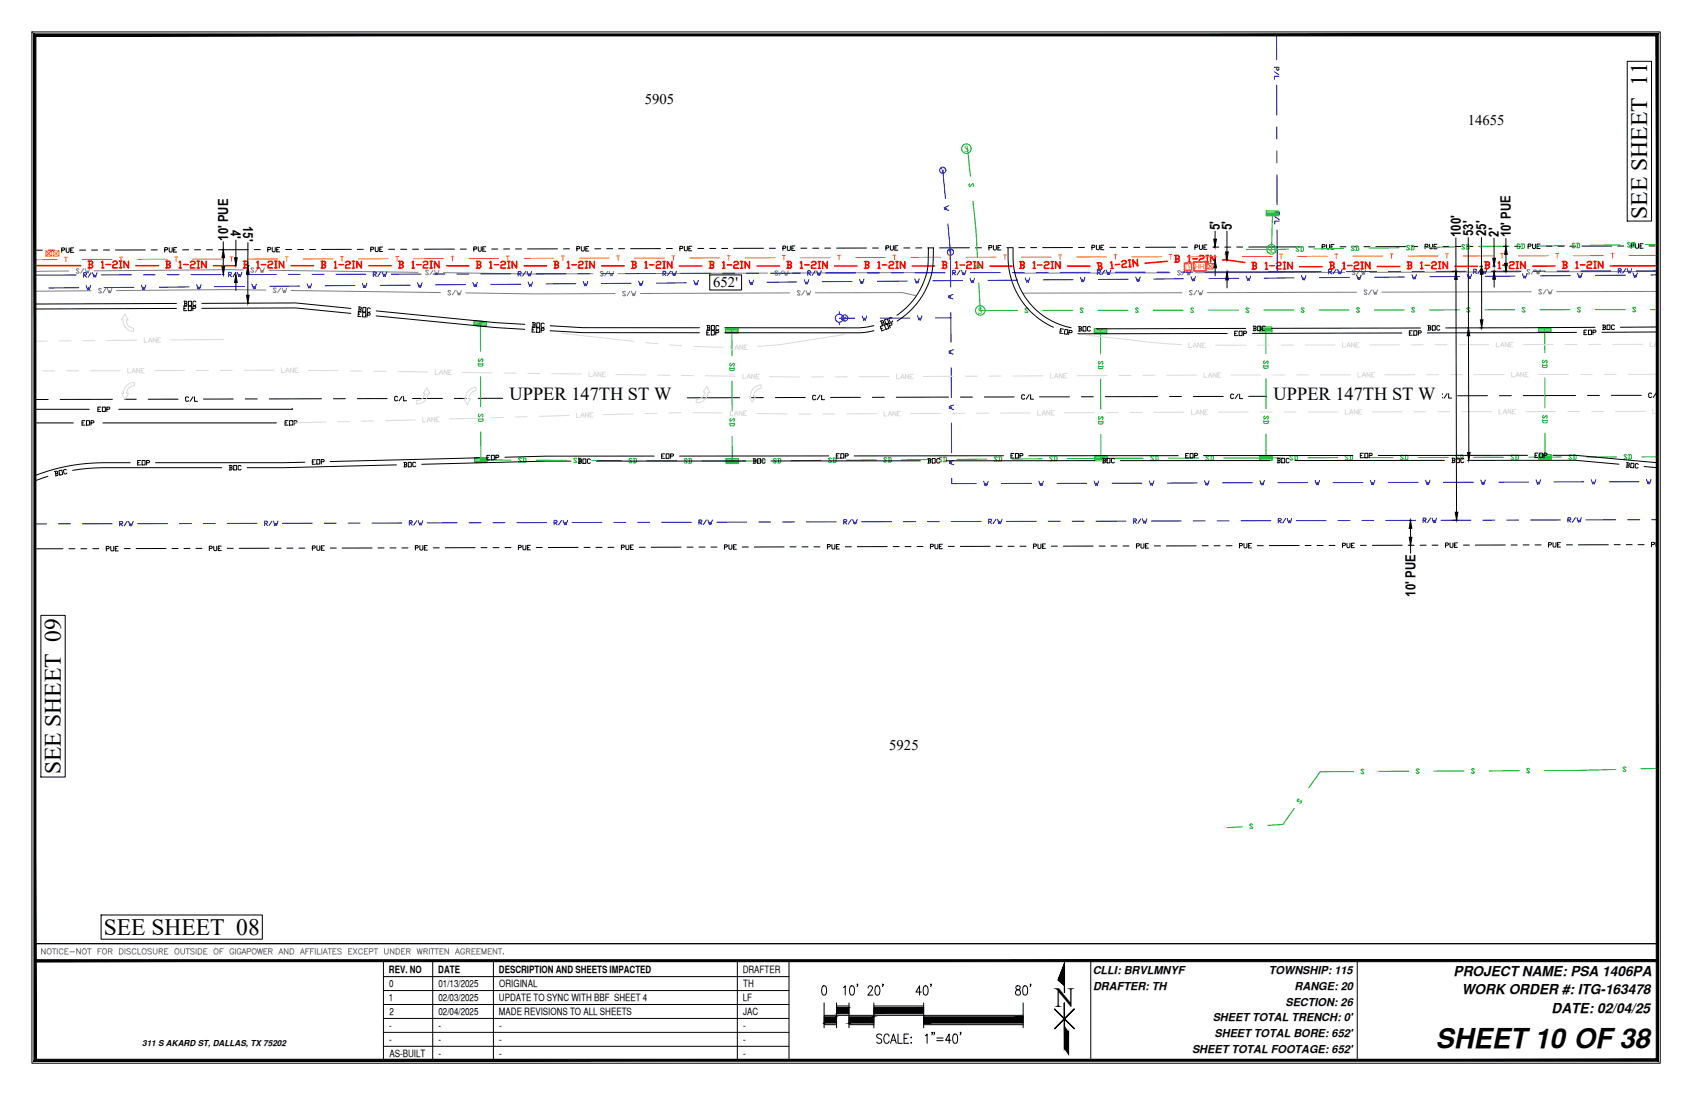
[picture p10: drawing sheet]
<svg xmlns="http://www.w3.org/2000/svg" width="432mm" height="279mm" viewBox="0 0 432 279" stroke-linecap="round" stroke-linejoin="round" font-family="sans-serif">
<defs><g id="words">
<text font-size="7.1" x="269.1" y="257">N</text>
<text font-size="7" x="366.4" y="267.3">SHEET10 OF38</text>
<g font-size="6">
<text x="420.3" y="55.8" transform="rotate(-90 420.3 55.8)">SEE SHEET 11</text>
<text x="15.5" y="197.6" transform="rotate(-90 15.5 197.6)">SEE SHEET 09</text>
<text x="26.5" y="238.5">SEE SHEET 08</text>
</g>
<g font-size="4.7">
<text x="130" y="102">UPPER 147TH ST W</text>
<text x="325" y="102">UPPER 147TH ST W</text>
</g>
<g font-size="3.8">
<text x="164.5" y="26.5">5905</text>
<text x="374.6" y="32">14655</text>
<text x="182" y="73.3">652'</text>
<text x="226.9" y="191.3">5925</text>
</g>
<g font-size="3.5">
<text x="58.9" y="58.6" transform="rotate(90 58.9 58.6)">4'</text>
<text x="62" y="57.6" transform="rotate(90 62 57.6)">15'</text>
<text x="311.3" y="58.7" transform="rotate(-90 311.3 58.7)">5'</text>
<text x="314.3" y="58.7" transform="rotate(-90 314.3 58.7)">5'</text>
<text x="58.2" y="61.4" transform="rotate(-90 58.2 61.4)">10' PUE</text>
<text x="372.8" y="60.5" transform="rotate(-90 372.8 60.5)">100'</text>
<text x="375.9" y="60.3" transform="rotate(-90 375.9 60.3)">53'</text>
<text x="379.3" y="60.2" transform="rotate(-90 379.3 60.2)">25'</text>
<text x="382.5" y="60.4" transform="rotate(-91 382.5 60.4)">2'</text>
<text x="385.6" y="60.6" transform="rotate(-90 385.6 60.6)">10' PUE</text>
<text x="361.3" y="152.2" transform="rotate(-90 361.3 152.2)">10' PUE</text>
<text x="371" y="249">PROJECT NAME: PSA 1406PA</text>
<text x="373" y="253.6">WORK ORDER #: ITG-163478</text>
<text x="396" y="258.4">DATE: 02/04/25</text>
</g>
<g font-size="2.8">
<text x="278.9" y="248.6">CLLI: BRVLMNYF</text>
<text x="323.8" y="248.6">TOWNSHIP: 115</text>
<text x="279" y="252.6">DRAFTER: TH</text>
<text x="328" y="256.7">SECTION: 26</text>
<text x="330.4" y="252.6">RANGE: 20</text>
<text x="309.5" y="260.5">SHEET TOTAL TRENCH: 0'</text>
<text x="304.2" y="268.7">SHEET TOTAL FOOTAGE: 652'</text>
<text x="309.9" y="264.6">SHEET TOTAL BORE: 652'</text>
</g>
<g font-size="2.6">
<text x="99.3" y="248.4">REV. NO</text>
<text x="99.4" y="251.9">0</text>
<text x="111.8" y="248.4">DATE</text>
<text x="111.9" y="251.9">01/13/2025</text>
<text x="127.3" y="248.4">DESCRIPTION AND SHEETS IMPACTED</text>
<text x="127.4" y="251.9">ORIGINAL</text>
<text x="189.5" y="248.4">DRAFTER</text>
<text x="189.7" y="251.9">TH</text>
<text x="99.2" y="255.5">1</text>
<text x="111.9" y="255.5">02/03/2025</text>
<text x="127.3" y="255.5">UPDATE TO SYNC WITH BBF SHEET 4</text>
<text x="189.6" y="255.5">LF</text>
<text x="99.3" y="262.6">-</text>
<text x="99.4" y="259.1">2</text>
<text x="111.9" y="259">02/04/2025</text>
<text x="111.9" y="262.6">-</text>
<text x="127.3" y="259">MADE REVISIONS TO ALL SHEETS</text>
<text x="127.4" y="262.6">-</text>
<text x="189.7" y="262.6">-</text>
<text x="189.7" y="259">JAC</text>
<text x="99.3" y="266.2">-</text>
<text x="99.4" y="269.7">AS-BUILT</text>
<text x="111.9" y="266.2">-</text>
<text x="111.9" y="269.7">-</text>
<text x="127.4" y="266.2">-</text>
<text x="127.4" y="269.7">-</text>
<text x="189.7" y="266.2">-</text>
<text x="189.7" y="269.7">-</text>
</g>
<g font-size="2.4" fill="#00b800">
<text x="246.1" y="38.8">S</text>
<text x="249.6" y="80">S</text>
</g>
<text font-size="2.4" fill="#00b82e" x="323.4" y="64.5">SD</text>
<text font-size="2.1" x="36.3" y="267">311 S AKARD ST, DALLAS, TX 75202</text>
<g font-size="1.9" fill="#00f">
<text x="240.1" y="44.1">V</text>
<text x="242" y="65">V</text>
<text x="215" y="81.9">V</text>
</g>
<text font-size="1.8" fill="#ff7f00" x="302.2" y="68.6">TV HH</text>
</g></defs>
<!-- layer: SIDEWALK -->
<g fill="none" stroke="#808080" stroke-width=".26">
<path d="M17.5 69.2h-8.6M20.2 68.7l-.6-.1-.2 .2 .8 .7-.2 .2-.5-.2M21.3 68.6l-.7 1.1M22.9 68.5l-.4 1.2-.2-.6-.2 .6-.4-1.1M23.2 74.2l-14.3 .1M25.9 73.8l-.6-.2-.2 .2 .8 .7-.2 .2-.6-.1M27 73.6l-.7 1.1M28.6 73.6l-.4 1.1-.2-.6-.2 .6-.4-1.1M62.1 68.9l-38.1 .2M64.8 68.5l-.2-.2-.6 .2 .8 .8-.2 .2-.6-.2M65.9 68.3l-.7 1.2M66.3 68.3l.4 1.2 .2-.6 .2 .6 .4-1.1"/>
<path d="M67.8 74l-9.2-.1-28.9 .2M68.6 69l38.1 .5M70.5 73.7l-.6-.2-.2 .2 .8 .7-.2 .2-.6-.2M71.6 73.5l-.8 1.1M72 73.5l.4 1.2 .2-.6 .1 .6 .5-1.2M74.3 74.1l38.1 .6M109.4 69.2l-.6-.3-.2 .2 .7 .8-.1 .2-.6-.2M110.5 69l-.8 1.1M110.9 69l.4 1.1 .1-.5 .2 .5 .4-1.1M113.2 69.6l23.1 .3h15M115.1 74.3l-.6-.2-.2 .2 .7 .8-.1 .2-.6-.2M116.2 74.1l-.8 1.2"/>
<path d="M116.6 74.1l.3 1.2 .2-.6 .2 .6 .4-1.2M118.9 74.7l17.4 .3 20.7-.1M153.9 69.5l-.2-.2-.5 .2 .7 .7-.1 .2-.6-.2M155.1 69.3l-.8 1.1M155.4 69.3l.5 1.1 .1-.6 .2 .6 .4-1.1M159.6 74.5l-.2-.2-.5 .2 .7 .8-.2 .2-.5-.2M160.8 74.3l-.8 1.2M161.1 74.3l.4 1.2 .2-.6 .2 .6 .4-1.2M195.9 69.7l-38.2 .1M198.5 69.3l-.2-.2-.6 .2 .8 .8-.2 .2-.5-.2M199.6 69.1l-.7 1.2M201.2 69.1l-.4 1.2-.2-.6-.2 .6-.4-1.2"/>
<path d="M201.5 74.7l-38.1 .2M204.2 74.4l-.6-.2-.1 .2 .7 .7-.2 .2-.5-.2M205.4 74.2l-.8 1.1M205.7 74.2l.4 1.1 .2-.6 .2 .6 .4-1.1M208 74.7h22.3l3.3 .7M237.8 69.6l-35.5 .1M298.6 69.6l-39.6 .1M301.3 69.2l-.6-.2-.2 .2 .8 .8-.2 .2-.6-.2M301.6 74.7l-40.6 .1M302.4 69l-.8 1.2M303.9 69l-.3 1.2-.2-.6-.2 .6-.4-1.2M304.3 74.3l-.2-.2-.6 .2 .8 .8-.2 .1-.6-.1"/>
<path d="M305.4 74.1l-.7 1.1M305.8 74.1l.4 1.1 .2-.5 .2 .5 .4-1.1M343.2 69.5l-38.1 .1M345.8 69.1l-.1-.2-.6 .2 .7 .8-.1 .2-.6-.2M346.2 74.6l-38.1 .1M347 68.9l-.8 1.2M347.4 68.9l.3 1.2 .2-.6 .2 .6 .4-1.2M348.9 74.2l-.6-.2-.2 .2 .8 .8-.2 .1-.6-.1M350 74l-.7 1.1M350.4 74l.4 1.1 .2-.6 .2 .6 .3-1.1M387.8 69.4l-38.1 .1M390.4 69l-.2-.2-.5 .2 .7 .7-.2 .2-.5-.2"/>
<path d="M390.8 74.4l-38.1 .1M391.6 68.8l-.8 1.1M391.9 68.8l.4 1.1 .2-.5 .2 .5 .4-1.1M393.4 74.1l-.1-.2-.6 .2 .7 .7-.1 .2-.6-.2M394.6 73.9l-.8 1.1M395 73.9l.4 1.1 .1-.6 .3 .6 .3-1.1M422.9 74.4h-25.6M422.9 69.3l-28.7 .1"/>
</g>
<!-- layer: WATER LINE -->
<g fill="none" stroke="#00f" stroke-width=".26">
<path d="M240.6 43.4l.7 7.3M241.9 57.1l.7 7.2v9M242 52.5l-1.1 .5 .6 .1-.5 .3 1.1 .3M9 73l-.1 .3M20.1 73.4l-7.6 .1M23.1 72.8l-.3 1.2-.2-.6-.2 .6-.4-1.1M34.2 73.3l-7.6 .1M36.1 72.7l.4 1.2 .2-.6 .2 .6 .3-1.2M48.3 73.2l-7.6 .1M51.3 72.6l-.4 1.2-.1-.6-.2 .6-.4-1.2M62.4 73.1l-7.6 .1M64.3 72.5l.4 1.1 .2-.5 .2 .5 .3-1.1"/>
<path d="M76.5 73h-7.6M78.4 72.4l.4 1.1 .2-.5 .2 .5 .3-1.1M90.6 72.9h-7.6M93.6 72.3l-.3 1.1-.3-.6-.1 .6-.4-1.1M104.7 72.7l-7.7 .1M106.6 72.2l.4 1.1 .1-.6 .3 .6 .3-1.1M118.8 72.6l-7.7 .1M121.8 72l-.3 1.2-.3-.6-.1 .6-.4-1.1M132.9 72.5l-7.7 .1M134.8 71.9l.4 1.2 .1-.6 .3 .6 .3-1.2M147 72.4l-7.7 .1M150 71.8l-.4 1.1-.2-.5-.1 .6-.4-1.2"/>
<path d="M161.1 72.3h-7.7M163 71.7l.4 1.1 .1-.5 .2 .5 .4-1.1M175.2 72.2h-7.7M178.2 71.6l-.4 1.1-.2-.5-.1 .5-.4-1.1M189.3 72.1h-7.7M191.2 71.5l.4 1.1 .1-.6 .2 .6 .4-1.1M203.3 71.9l-7.6 .1M205.3 71.4l.4 1.1 .1-.6 .2 .6 .4-1.1M217.4 71.8l-7.6 .1M220.5 71.2l-.4 1.2-.2-.6-.1 .6-.4-1.2M231.5 71.7l-7.6 .1M233.4 71.1l.4 1.2 .2-.6 .2 .6 .4-1.2"/>
<path d="M242.7 79.7v7.7M243.2 75.1l-1.1 .4 .5 .2-.5 .2 1.1 .4M245.6 71.6h-7.6M248.7 71l-.4 1.1-.2-.5-.2 .6-.4-1.2M259.7 71.5h-7.6M261.6 70.9l.4 1.1 .2-.5 .2 .5 .4-1.1M273.8 71.4h-7.6M276.9 70.8l-.4 1.1-.2-.5-.2 .5-.4-1.1M287.9 71.2l-7.6 .1M289.8 70.7l.4 1.1 .2-.6 .2 .6 .4-1.1M302 71.1l-7.6 .1M305.1 70.5l-.4 1.2-.2-.6-.2 .6-.4-1.2"/>
<path d="M316.1 71l-7.6 .1M318 70.4l.4 1.2 .2-.6 .2 .6 .4-1.2M330.2 70.9l-7.6 .1M332.1 70.3l.4 1.2 .2-.6 .2 .6 .4-1.2M344.3 70.8h-7.6M347.4 70.2l-.4 1.1-.2-.5-.2 .5-.4-1.1M358.4 70.7h-7.6M360.3 70.1l.4 1.1 .2-.5 .2 .5 .4-1.1M372.5 70.5l-7.6 .1M375.6 70l-.4 1.1-.2-.6-.2 .6-.4-1.1M386.6 70.4l-7.6 .1M388.5 69.9l.4 1.1 .2-.6 .2 .6 .4-1.1"/>
<path d="M400.7 70.3l-7.6 .1M403.8 69.7l-.4 1.2-.2-.6-.2 .6-.4-1.2M414.8 70.2l-7.6 .1M416.7 69.6l.4 1.2 .2-.6 .2 .6 .4-1.2M422.9 70.1l-1.6 .1M218.1 81.2h-3.9M220 80.6l.4 1.1 .2-.5 .2 .5 .4-1.1M224.6 81.2h7.6M234.1 80.6l.4 1.1 .2-.6 .2 .6 .4-1.1M242.7 81.1h-4M242.7 93.8l.1 7.7M243.3 89.2l-1.2 .4 .6 .2-.6 .2 1.2 .4"/>
<path d="M242.8 107.9v7.6M243.4 103.3l-1.2 .4 .6 .2-.6 .2 1.2 .4M243.4 117.5l-1.1 .3 .6 .2-.6 .2 1.1 .4M242.9 122v1.4h6.2M251 122.8l.4 1.2 .2-.6 .2 .6 .4-1.2M263.2 123.3l-7.6 .1M265.1 122.8l.4 1.1 .2-.6 .2 .6 .4-1.1M277.3 123.3h-7.6M279.2 122.7l.4 1.2 .2-.6 .2 .6 .4-1.2M291.4 123.3h-7.6M294.5 122.7l-.4 1.1-.2-.5-.2 .5-.4-1.1M305.5 123.2l-7.6 .1"/>
<path d="M307.4 122.7l.4 1.1 .2-.6 .2 .6 .4-1.1M319.6 123.2h-7.6M321.5 122.6l.4 1.2 .2-.6 .2 .6 .4-1.2M333.7 123.1l-7.6 .1M335.6 122.6l.4 1.1 .2-.6 .2 .6 .4-1.1M347.8 123.1h-7.6M349.7 122.5l.4 1.2 .2-.6 .2 .6 .4-1.2M361.9 123.1h-7.6M365 122.5l-.4 1.2-.2-.6-.2 .6-.4-1.2M376 123l-7.6 .1M377.9 122.5l.4 1.1 .2-.6 .2 .6 .4-1.1M390.1 123h-7.6"/>
<path d="M392 122.4l.4 1.2 .2-.6 .2 .6 .3-1.2M404.2 123h-7.6M406.1 122.4l.4 1.1 .2-.5 .2 .5 .3-1.1M418.3 122.9l-7.6 .1M420.2 122.3l.4 1.2 .2-.6 .2 .6 .3-1.2"/>
</g>
<!-- layer: CENTER_LINE -->
<g fill="none" stroke="#000" stroke-width=".26">
<path d="M9.2 101.9h3.1M28.7 101.9h-13.4M31.7 101.9h3.1M45.4 101.9h-7.6M48.1 101.5l-.2-.2-.6 .2 .1 .7 .2 .2 .5-.2M49.3 101.3l-.8 1.1M49.6 101.3l.1 1.1h.7M59.5 101.8h-7.6M62.6 101.8h3.1M82 101.7l-13.3 .1M88.1 101.7h-3M98.8 101.7h-7.6"/>
<path d="M101.5 101.3l-.2-.2-.6 .2v.8l.2 .2 .6-.2M102.6 101.1l-.7 1.2M103 101.1v1.2h.8M112.9 101.7h-7.6M116 101.7h3M135.4 101.6h-13.4M138.4 101.6h3.1M152.1 101.6h-7.6M154.8 101.2l-.2-.2-.5 .2v.7l.1 .2 .6-.2M156 101l-.8 1.1M156.3 101v1.1h.8M166.2 101.5l-7.6 .1"/>
<path d="M169.3 101.5h3M188.7 101.5h-13.3M194.8 101.5h-3M205.5 101.4l-7.6 .1M208.2 101l-.2-.1-.6 .1v.8l.2 .2 .6-.2M209.3 100.8l-.8 1.2M209.7 100.8v1.2h.7M219.6 101.4h-7.6M225.7 101.4h-3.1M242.1 101.3l-13.4 .1M245.1 101.3h3.1M258.8 101.3h-7.6"/>
<path d="M261.5 100.9l-.2-.2-.6 .2v.8l.2 .2 .6-.2M262.6 100.7l-.7 1.2M263 100.7v1.2h.8M265.3 101.3h7.6M276 101.2h3M295.4 101.2h-13.3M298.5 101.2h3M312.2 101.2h-7.7M314.8 100.8l-.2-.2-.5 .2v.7l.2 .2 .5-.2M316 100.6l-.8 1.1M316.4 100.6v1.1h.7M326.3 101.1h-7.7"/>
<path d="M332.4 101.1h-3.1M348.7 101l-13.3 .1M354.8 101h-3M365.5 101h-7.6M368.2 100.6l-.2-.2-.6 .2v.8l.2 .2 .6-.2M369.3 100.4l-.7 1.2M369.7 100.4v1.2h.8M379.6 101h-7.6M382.7 101h3M402.1 100.9h-13.4M405.1 100.9h3.1M411.2 100.9h7.6"/>
<path d="M421.5 100.5l-.2-.2-.5 .2v.7l.1 .2 .6-.2M422.7 100.3l-.8 1.1"/>
</g>
<!-- layer: RW -->
<g fill="none" stroke="#0000b8" stroke-width=".26">
<path d="M19.4 70.2h-10.5M21.3 70.2h.6l.2-.4-.2-.2h-.6v1.1M21.5 70.2l.6 .5M23.2 69.6l-.7 1.1M24.8 69.6l-.4 1.1-.2-.6-.2 .6-.4-1.1M33.5 70.1h-7.6M36.6 70.1h3M42.7 70.1h3M56.4 70.1h-7.6M58.3 70.1h.6l.2-.4-.2-.2h-.6v1.1M58.5 70.1l.6 .5M60.2 69.5l-.7 1.1"/>
<path d="M60.6 69.5l.4 1.1 .2-.5 .2 .5 .3-1.1M70.5 70l-7.6 .1M73.6 70h3M82.7 70h-3M93.4 70h-7.7M95.3 70h.5l.2-.4-.2-.2h-.5v1.1M95.5 70l.5 .5M97.2 69.4l-.8 1.1M97.5 69.4l.4 1.1 .2-.5 .2 .5 .4-1.1M107.5 69.9l-7.7 .1M113.6 69.9h-3.1M116.6 69.9h3.1"/>
<path d="M130.3 69.9h-7.6M132.2 69.9h.6l.2-.4-.2-.2h-.6v1.1M132.4 69.9l.6 .5M134.1 69.3l-.7 1.1M134.5 69.3l.4 1.1 .2-.5 .2 .5 .4-1.1M144.4 69.9h-7.6M147.5 69.8h3M153.6 69.8h3M167.3 69.8h-7.6M169.2 69.8h.6l.1-.4-.1-.2h-.6v1.2M169.4 69.8l.5 .5M171.1 69.2l-.8 1.1"/>
<path d="M171.5 69.2l.4 1.1 .1-.5 .2 .5 .4-1.1M181.4 69.7l-7.6 .1M187.5 69.7h-3.1M190.5 69.7h3.1M204.2 69.7h-7.6M206.1 69.7h.6l.2-.4-.2-.2h-.6v1.2M206.3 69.7l.6 .6M208 69.1l-.7 1.2M208.4 69.1l.4 1.2 .2-.6 .2 .6 .4-1.2M218.3 69.6l-7.6 .1M221.4 69.6h3M227.5 69.6h3"/>
<path d="M241.2 69.6h-7.6M243.1 69.6h.6l.2-.4-.2-.2h-.6v1.1M243.3 69.6l.6 .5M245 69l-.8 1.1M245.4 69l.4 1.1 .2-.5 .1 .5 .4-1.1M255.3 69.6h-7.6M261.4 69.5l-3.1 .1M267.5 69.5h-3.1M278.2 69.5h-7.7M280.1 69.5h.5l.2-.4-.2-.2h-.5v1.2M280.2 69.5l.6 .6M282 68.9l-.8 1.2"/>
<path d="M283.5 68.9l-.4 1.1-.2-.5-.2 .6-.4-1.2M292.2 69.4l-7.6 .1M295.3 69.4h3M301.4 69.4h3M337.2 69.3l-29.7 .1M339.1 69.3h.5l.2-.4-.2-.2h-.5v1.2M339.3 69.3l.5 .6M341 68.7l-.8 1.2M341.4 68.7l.3 1.2 .2-.6 .2 .6 .4-1.2M351.3 69.3h-7.7M354.3 69.3h3.1M363.5 69.3h-3.1"/>
<path d="M374.1 69.2l-7.6 .1M376 69.2h.6l.2-.3-.2-.2h-.6v1.1M376.2 69.2l.6 .6M377.9 68.6l-.7 1.2M378.3 68.6l.4 1.2 .2-.6 .2 .6 .4-1.2M388.2 69.2h-7.6M394.3 69.2h-3M397.4 69.2h3M411.1 69.1l-7.6 .1M413 69.1h.6l.1-.4-.1-.1h-.6v1.1M413.2 69.1l.5 .6M414.9 68.6l-.8 1.1"/>
<path d="M415.3 68.6l.3 1.1 .2-.6 .2 .6 .4-1.1M422.9 69.1h-5.3M8.9 133.7h3M14.9 133.7h3.1M28.6 133.6l-7.6 .1M30.5 133.6h.6l.2-.4-.2-.1h-.6v1.1M30.7 133.6l.6 .6M32.4 133.1l-.7 1.1M32.8 133.1l.4 1.1 .2-.6 .2 .6 .4-1.1M42.7 133.6h-7.6M48.8 133.6h-3M51.9 133.6h3"/>
<path d="M65.6 133.5l-7.6 .1M67.5 133.5h.6l.2-.3-.2-.2h-.6v1.1M67.7 133.5l.6 .6M69.4 133l-.8 1.1M69.8 133l.4 1.1 .2-.6 .1 .6 .4-1.1M79.7 133.5h-7.6M82.7 133.5h3.1M88.8 133.5h3.1M102.6 133.5h-7.7M104.5 133.4h.5l.2-.3-.2-.2h-.5v1.1M104.6 133.4l.6 .6M106.4 132.9l-.8 1.1"/>
<path d="M106.7 132.9l.4 1.1 .2-.6 .2 .6 .4-1.1M116.6 133.4h-7.6M122.7 133.4h-3M128.8 133.4h-3M139.5 133.4h-7.6M141.4 133.4h.6l.2-.4-.2-.2h-.6v1.1M141.6 133.4l.6 .5M143.3 132.8l-.7 1.1M144.8 132.8l-.3 1.1-.2-.5-.2 .5-.4-1.1M153.6 133.3h-7.6M156.7 133.3h3M162.8 133.3h3"/>
<path d="M168.8 133.3h7.7M178.4 133.2h.5l.2-.3-.2-.2h-.5v1.1M178.6 133.2l.5 .6M180.3 132.7l-.8 1.1M180.7 132.7l.3 1.1 .2-.6 .2 .6 .4-1.1M190.6 133.2h-7.7M193.6 133.2h3.1M202.8 133.2h-3.1M213.4 133.2h-7.6M215.3 133.2h.6l.2-.4-.2-.2h-.6v1.1M215.5 133.2l.6 .5M217.2 132.6l-.7 1.1"/>
<path d="M217.6 132.6l.4 1.1 .2-.6 .2 .6 .4-1.1M227.5 133.1h-7.6M233.6 133.1h-3M236.7 133.1h3M250.4 133.1h-7.6M252.3 133.1h.6l.1-.4-.1-.2h-.6v1.1M252.5 133.1l.5 .5M254.2 132.5l-.8 1.1M254.6 132.5l.4 1.1 .1-.5 .2 .5 .4-1.1M264.5 133l-7.6 .1M267.5 133h3.1M276.7 133h-3.1"/>
<path d="M287.3 133h-7.6M289.2 133h.6l.2-.4-.2-.2h-.6l.1 1.1M289.4 133l.6 .5M291.1 132.4l-.7 1.1M291.5 132.4l.4 1.1 .2-.6 .2 .6 .4-1.1M301.5 132.9h-7.7M307.6 132.9h-3.1M310.6 132.9h3M324.3 132.9h-7.6M326.2 132.9h.6l.2-.4-.2-.2h-.6v1.1M326.4 132.9l.6 .5M328.1 132.3l-.7 1.1"/>
<path d="M328.5 132.3l.4 1.1 .2-.5 .2 .5 .3-1.1M330.8 132.8h7.6M341.5 132.8h3M347.6 132.8h3M361.3 132.8h-7.6M363.2 132.8h.5l.2-.4-.2-.2h-.5v1.1M363.4 132.8l.5 .5M365.1 132.2l-.8 1.1M365.5 132.2l.3 1.1 .2-.5 .2 .5 .4-1.1M375.4 132.7l-7.7 .1M381.5 132.7h-3.1M387.6 132.7h-3.1"/>
<path d="M398.2 132.7h-7.6M400.1 132.7h.6l.2-.4-.2-.2h-.6v1.1M400.3 132.7l.6 .5M402 132.1l-.7 1.1M403.6 132.1l-.4 1.1-.2-.5-.2 .5-.4-1.1M412.3 132.6l-7.6 .1M415.4 132.6h3M421.5 132.6h1.4"/>
</g>
<!-- layer: PUE -->
<g fill="none" stroke="#000" stroke-width=".26">
<path d="M8.9 63.8h1.9M12.3 63.8h1.5M15.7 63.8h.6l.2-.4-.2-.2h-.6v1.2M16.9 63.2v1l.2 .2 .6-.2v-1M18 63.8h.4M18.8 63.2h-.8v1.2h.8M20.3 63.8h1.5M24.9 63.8h-1.5M26.4 63.8h1.5M37.1 63.8h-7.6M40.1 63.8h-1.5M42 63.8h.6l.2-.4-.2-.2h-.6v1.1"/>
<path d="M43.2 63.2v.9l.2 .2 .5-.2v-.9M44.3 63.8h.4M45.1 63.2h-.8v1.1h.8M48.1 63.7l-1.5 .1M49.7 63.7h1.5M52.7 63.7h1.5M63.4 63.7h-7.6M64.9 63.7h1.5M68.3 63.7h.6l.2-.4-.2-.2h-.6v1.2M69.5 63.1v1l.2 .2 .5-.2v-1M70.6 63.7h.4M71.4 63.1h-.8v1.2h.8"/>
<path d="M72.9 63.7h1.5M75.9 63.7h1.6M80.5 63.6l-1.5 .1M89.7 63.6h-7.7M91.2 63.6h1.5M94.6 63.6h.6l.2-.4-.2-.1h-.6v1.1M95.8 63.1v.9l.1 .2 .6-.2v-.9M96.9 63.6h.4M97.7 63h-.8v1.2h.8M99.2 63.6h1.5M102.2 63.6h1.6M105.3 63.6h1.5"/>
<path d="M116 63.6h-7.7M117.5 63.6h1.5M120.9 63.6l.6-.1 .2-.3-.2-.2h-.6v1.1M122 63l.1 .9 .2 .2 .5-.2v-.9M123.2 63.5h.4M124 63h-.8v1.1h.8M125.5 63.5h1.5M130 63.5h-1.5M131.6 63.5h1.5M142.3 63.5h-7.7M145.3 63.5h-1.5M147.2 63.5h.6l.2-.4-.2-.2h-.6v1.2"/>
<path d="M148.3 62.9l.1 1 .1 .2 .6-.2v-1M149.5 63.5h.4M150.2 62.9h-.7v1.2h.8M151.8 63.5h1.5M154.8 63.5h1.6M157.9 63.5h1.5M168.6 63.4l-7.7 .1M170.1 63.4h1.5M173.5 63.4h.6l.2-.4-.2-.2h-.6v1.2M174.6 62.8v1l.2 .2 .6-.2v-1M175.8 63.4h.4M176.6 62.8h-.8v1.2h.8"/>
<path d="M178.1 63.4h1.5M181.1 63.4h1.5M184.2 63.4h1.5M194.8 63.4h-7.6M196.4 63.4h1.5M199.8 63.4h.6l.2-.4-.2-.2h-.6v1.1M200.9 62.8v.9l.2 .2 .6-.2v-.9M202.1 63.3h.4M202.8 62.8h-.7v1.1h.7M204.4 63.3h1.5M207.4 63.3h1.5M210.5 63.3h1.5"/>
<path d="M221.1 63.3h-7.6M222.7 63.3h1.5M226.1 63.3h.6l.1-.4-.1-.2h-.6v1.2M227.2 62.7v.9l.2 .2 .6-.2v-.9M228.4 63.3h.3M229.1 62.7h-.7v1.1h.7M230.7 63.3h1.5M235.2 63.2l-1.5 .1M236.7 63.2h1.6M247.4 63.2h-7.6M248.9 63.2h1.6M252.4 63.2h.5l.2-.4-.2-.2h-.5v1.2"/>
<path d="M253.5 62.6v1l.2 .2 .6-.2v-1M254.7 63.2h.3M255.4 62.6h-.7v1.2h.7M256.9 63.2h1.6M260 63.2h1.5M263 63.2h1.6M273.7 63.2h-7.6M275.2 63.1h1.6M278.7 63.1h.5l.2-.3-.2-.2h-.5v1.1M279.8 62.6v.9l.2 .2 .6-.2v-.9M280.9 63.1h.4M281.7 62.6h-.8v1.1h.8"/>
<path d="M283.2 63.1h1.6M286.3 63.1h1.5M289.3 63.1h1.6M300 63.1h-7.6M301.5 63.1h1.5M304.9 63.1h.6l.2-.4-.2-.2h-.6v1.1M306.1 62.5v1l.2 .1 .6-.1v-1M307.2 63.1h.4M308 62.5h-.8v1.1h.8M309.5 63.1h1.5M312.6 63.1h1.5M315.6 63h1.5"/>
<path d="M332.4 63h-13.7M334 63h1.5M337.4 63h.6l.2-.4-.2-.2h-.6v1.1M338.5 62.4v1l.2 .1 .6-.1v-1M339.7 63h.4M340.4 62.4h-.7v1.1h.7M342 63h1.5M345 62.9h1.5M348.1 62.9h1.5M358.7 62.9h-7.6M361.8 62.9h-1.5M363.7 62.9h.6l.1-.4-.1-.2h-.6v1.2"/>
<path d="M364.8 62.3v1l.2 .2 .6-.2v-1M366 62.9h.4M366.7 62.3h-.7v1.2h.7M369.8 62.9h-1.5M371.3 62.9h1.5M374.4 62.9h1.5M377.4 62.9h7.6M386.5 62.8h1.6M390 62.8h.5l.2-.3-.2-.2h-.5v1.1M391.1 62.3v.9l.2 .2 .6-.2v-.9M392.3 62.8h.3M393 62.3h-.7v1.1h.7"/>
<path d="M394.5 62.8h1.6M397.6 62.8h1.5M402.2 62.8h-1.6M411.3 62.8h-7.6M412.8 62.8h1.6M416.3 62.8h.5l.2-.4-.2-.2h-.5v1.2M418.2 62.2v.9l-.6 .3-.2-.2v-1M418.5 62.8h.4M419.3 62.2h-.8v1.1h.8M420.8 62.8h1.6M23.7 140h1.5M27.1 140h.6l.2-.4-.2-.2h-.6v1.2"/>
<path d="M28.3 139.4v1l.2 .2 .5-.2v-1M29.4 140h.4M30.2 139.4h-.8v1.2h.8M31.7 140h1.5M42.4 140h-7.6M43.9 140h1.5M48.5 139.9l-1.6 .1M50 139.9h1.5M53.4 139.9h.6l.2-.3-.2-.2h-.6v1.1M54.5 139.4l.1 .9 .2 .2 .5-.2v-.9M55.7 139.9h.4M56.5 139.3h-.8v1.2h.8"/>
<path d="M58 139.9h1.5M68.7 139.9h-7.7M70.2 139.9h1.5M73.2 139.9h1.6M76.3 139.9h1.5M79.7 139.9l.6-.1 .2-.3-.2-.2h-.6v1.1M80.9 139.3v.9l.1 .2 .6-.2v-.9M82 139.8h.4M82.8 139.3h-.8v1.1h.8M84.3 139.8h1.5M95 139.8h-7.7M96.5 139.8h1.5"/>
<path d="M99.5 139.8h1.5M102.6 139.8h1.5M106 139.8h.6l.2-.4-.2-.2h-.6v1.2M107.1 139.2v1l.2 .2 .6-.2v-1M108.3 139.8h.4M109.1 139.2h-.8v1.2h.8M110.6 139.8h1.5M121.2 139.7l-7.6 .1M122.8 139.7h1.5M125.8 139.7h1.5M128.9 139.7h1.5M132.3 139.7h.6l.2-.4-.2-.2h-.6v1.2"/>
<path d="M133.4 139.1v1l.2 .2 .6-.2v-1M134.6 139.7h.4M135.3 139.1h-.7v1.2h.7M136.9 139.7h1.5M147.5 139.7h-7.6M149.1 139.7h1.5M153.6 139.7h-1.5M155.2 139.7h1.5M158.6 139.7h.6l.1-.4-.1-.2h-.6v1.1M159.7 139.1v.9l.2 .2 .6-.2v-.9M160.9 139.6h.3M161.6 139.1h-.7v1.1h.7"/>
<path d="M163.2 139.6h1.5M173.8 139.6h-7.6M175.3 139.6h1.6M178.4 139.6h1.5M181.4 139.6h1.6M184.9 139.6h.5l.2-.4-.2-.2h-.5v1.2M186 139v1l.2 .1 .6-.1v-1M187.2 139.6h.3M187.9 139h-.7v1.1h.7M189.4 139.6h1.6M200.1 139.6h-7.6M201.6 139.5h1.6"/>
<path d="M204.7 139.5h1.5M207.7 139.5h1.6M211.2 139.5h.5l.2-.4-.2-.2h-.5v1.2M212.3 138.9v1l.2 .2 .6-.2v-1M213.4 139.5h.4M214.2 138.9h-.8v1.2h.8M215.7 139.5h1.6M226.4 139.5h-7.6M227.9 139.5h1.5M231 139.5h1.5M234 139.4h1.5M237.4 139.4h.6l.2-.3-.2-.2h-.6v1.1"/>
<path d="M238.6 138.9v.9l.2 .2 .6-.2v-.9M239.7 139.4h.4M240.5 138.9h-.8v1.1h.8M242 139.4h1.5M252.7 139.4h-7.6M254.2 139.4h1.5M258.8 139.4h-1.5M260.3 139.4h1.5M263.7 139.4h.6l.2-.4-.2-.2h-.6v1.2M264.9 138.8v1l.2 .2 .5-.2v-1M266 139.4h.4M266.8 138.8h-.8v1.1h.8"/>
<path d="M268.3 139.4h1.5M279 139.3l-7.6 .1M280.5 139.3h1.5M283.5 139.3h1.6M286.6 139.3h1.5M290 139.3h.6l.2-.4-.2-.2h-.6v1.2M291.2 138.7v1l.2 .2 .5-.2v-1M292.3 139.3h.4M293.1 138.7h-.8v1.2h.8M294.6 139.3h1.5M305.3 139.3h-7.7M306.8 139.3h1.5"/>
<path d="M309.8 139.3h1.6M312.9 139.3h1.5M316.3 139.2h.6l.2-.3-.2-.2h-.6v1.1M317.5 138.7v.9l.1 .2 .6-.2v-.9M318.6 139.2h.4M319.4 138.7h-.8v1.1h.8M320.9 139.2h1.5M331.6 139.2h-7.7M333.1 139.2h1.5M336.1 139.2h1.6M339.2 139.2h1.5M342.6 139.2h.6l.2-.4-.2-.2h-.6v1.1"/>
<path d="M343.7 138.6v1l.2 .1 .6-.1v-1M344.9 139.2h.4M345.7 138.6h-.8v1.1h.8M347.2 139.1h1.5M357.8 139.1h-7.6M359.4 139.1h1.5M363.9 139.1h-1.5M365.5 139.1h1.5M368.9 139.1h.6l.2-.4-.2-.2h-.6v1.2M370 138.5v1l.2 .2 .6-.2v-1M371.6 139.1h-.4M371.9 138.5h-.7v1.2h.7"/>
<path d="M373.5 139.1h1.5M384.1 139.1h-7.6M385.7 139.1h1.5M388.7 139h1.5M391.8 139h1.5M395.2 139h.6l.1-.4-.1-.1h-.6v1.1M396.3 138.5v.9l.2 .2 .6-.2v-.9M397.5 139h.3M398.2 138.5h-.7v1.1h.7M399.8 139h1.5M410.4 139h-7.6M411.9 139h1.6"/>
<path d="M415 139h1.5M418 139h1.6M421.5 139h.5l.2-.4-.2-.2h-.5v1.1M422.6 138.4v.9l.3 .2M16.1 140h-7.2M17.6 140h1.5M20.6 140h1.6"/>
</g>
<!-- layer: BORE 1-2 -->
<g fill="none" stroke="#f00" stroke-width=".4">
<path d="M8.9 67.8h11.7M22.5 66.6h.8l.3 .3-.3 .6M22.8 67.5h.5l.3 .3v.3l-.3 .2h-.8M22.8 66.6v1.7M25.9 66.9l.3-.3v1.7M25.9 68.3h.6M27.1 67.5h1.1M28.8 66.9l.3-.3h.5l.3 .3-.3 .6h-.5l-.3 .3v.5h1.1M30.5 68.3h.6M30.5 66.6h.6M30.8 66.6v1.7M32.8 66.7v1.7l-1.2-1.8v1.7"/>
<path d="M34.7 67.8h5.7M42.3 66.7h.9l.3 .2v.3l-.3 .3M42.6 67.5h.6l.3 .6-.3 .3h-.9M42.6 66.7v1.7M45.7 66.9l.3-.2v1.7M45.7 68.4h.6M46.9 67.5h1.1M48.6 66.9l.3-.2h.5l.3 .2v.3l-.3 .3h-.5l-.3 .3v.6h1.1M50.3 68.4h.6M50.3 66.7h.6M50.6 66.7v1.7M52.6 66.7v1.7l-1.1-1.7v1.7"/>
<path d="M54.5 67.8h5.7M62.1 66.7h.9l.3 .3-.3 .5M62.4 67.5h.6l.3 .3v.3l-.3 .3h-.9M62.4 66.7v1.7M65.6 67l.2-.3v1.7M65.6 68.4h.5M66.7 67.5h1.1M68.4 67l.3-.3h.6l.3 .3-.3 .5h-.6l-.3 .3v.6h1.2M70.1 68.4h.6M70.1 66.7h.6M70.4 66.7v1.7M72.4 66.7v1.7l-1.1-1.7v1.7"/>
<path d="M74.3 67.8h5.7M81.9 66.7h.9l.3 .3v.2l-.3 .3M82.2 67.5h.6l.3 .6-.3 .3h-.9M82.2 66.7v1.7M85.4 67l.2-.3v1.7M85.4 68.4h.5M86.5 67.5h1.2M88.2 67l.3-.3h.6l.3 .3v.2l-.3 .3h-.6l-.3 .3v.6h1.2M89.9 68.4h.6M89.9 66.7h.6M90.2 66.7v1.7M92.2 66.7v1.7l-1.1-1.7v1.7"/>
<path d="M94.1 67.8h5.7M101.7 66.7h.9l.3 .3-.3 .5M102 67.5h.6l.3 .3v.3l-.3 .3h-.9M102 66.7v1.7M105.2 67l.3-.3v1.7M105.2 68.4h.5M106.3 67.5h1.2M108 67l.3-.3h.6l.3 .3-.3 .5h-.6l-.3 .3v.6h1.2M109.7 68.4h.6M109.7 66.7h.6M110 66.7v1.7M112 66.7v1.7l-1.1-1.7v1.7"/>
<path d="M113.9 67.8h5.8M121.6 66.7h.8l.3 .3v.3l-.3 .2M121.8 67.5h.6l.3 .6-.3 .3h-.8M121.8 66.7v1.7M125 67l.3-.3v1.7M125 68.4h.6M126.1 67.5h1.2M127.8 67l.3-.3h.6l.3 .3v.3l-.3 .2h-.6l-.3 .3v.6h1.2M129.6 68.4h.5M129.6 66.7h.5M129.8 66.7v1.7M131.8 66.7v1.7l-1.1-1.7v1.7"/>
<path d="M133.8 67.8h5.7M141.4 66.7h.8l.3 .6-.3 .3M141.6 67.6h.6l.3 .2v.3l-.3 .3h-.8M141.7 66.7l-.1 1.7M144.8 67l.3-.3v1.7M144.8 68.4h.6M145.9 67.6h1.2M147.7 67l.3-.3h.5l.3 .3-.3 .6h-.6l-.2 .2v.6h1.1M149.4 68.4h.5M149.4 66.7h.5M149.7 66.7l-.1 1.7M151.7 66.7v1.7l-1.2-1.7v1.7"/>
<path d="M153.6 67.8h5.7M161.2 66.7h.9l.2 .3v.3l-.2 .3M161.5 67.6h.6l.2 .5-.2 .3h-.9M161.5 66.7v1.7M164.6 67l.3-.3v1.7M164.6 68.4h.6M165.8 67.6h1.1M167.5 67l.3-.3h.5l.3 .3v.3l-.3 .3h-.5l-.3 .3v.5h1.1M169.2 68.4h.6M169.2 66.7h.6M169.5 66.7v1.7M171.5 66.7v1.7l-1.2-1.7v1.7"/>
<path d="M173.4 67.9h5.7M181 66.7h.9l.2 .3v.3l-.2 .3M181.3 67.6h.6l.2 .5-.2 .3h-.9M181.3 66.7v1.7M184.4 67l.3-.3v1.7M184.4 68.4h.6M185.6 67.6h1.1M187.3 67l.3-.3h.6l.2 .3-.2 .6h-.6l-.3 .3v.5h1.1M189 68.4h.6M189 66.7h.6M189.3 66.7v1.7M191.3 66.7v1.7l-1.2-1.7v1.7"/>
<path d="M193.2 67.9h5.7M200.8 66.7h.9l.3 .3-.3 .6M201.1 67.6h.6l.3 .3v.3l-.3 .2h-.9M201.1 66.7v1.7M204.2 67l.3-.3v1.8M204.2 68.5h.6M205.4 67.6h1.1M207.1 67l.3-.3h.6l.2 .3v.3l-.2 .3h-.6l-.3 .3v.6h1.1M208.8 68.5h.6M208.8 66.7h.6M209.1 66.7v1.8M211.1 66.7v1.8l-1.1-1.8v1.8"/>
<path d="M213 67.9h5.7M220.6 66.7h.9l.3 .3v.3l-.3 .3M220.9 67.6h.6l.3 .6-.3 .3h-.9M220.9 66.7v1.8M224 67l.3-.3v1.8M224 68.5h.6M225.2 67.6h1.1M226.9 67l.3-.3h.6l.2 .3-.2 .6h-.6l-.3 .3v.6h1.1M228.6 68.5h.6M228.6 66.7h.6M228.9 66.7v1.8M230.9 66.7v1.8l-1.1-1.8v1.8"/>
<path d="M232.8 67.9h5.7M240.4 66.7h.9l.3 .3-.3 .6M240.7 67.6h.6l.3 .3v.3l-.3 .3h-.9M240.7 66.7v1.8M243.9 67l.3-.3v1.8M243.9 68.5h.5M245 67.6h1.1M246.7 67l.3-.2h.6l.3 .2v.3l-.3 .3h-.6l-.3 .3v.6h1.2M248.4 68.5h.6M248.4 66.8h.6M248.7 66.8v1.7M250.7 66.8v1.7l-1.1-1.7v1.7"/>
<path d="M252.6 67.9h5.7M260.2 66.8h.9l.3 .2v.3l-.3 .3M260.5 67.6h.6l.3 .6-.3 .3h-.9M260.5 66.8v1.7M263.7 67l.3-.2v1.7M263.7 68.5h.5M264.8 67.6h1.2M266.5 67l.3-.2h.6l.3 .2v.3l-.3 .3h-.6l-.3 .3v.6h1.2M268.2 68.5h.6M268.2 66.8h.6M268.5 66.8v1.7M270.5 66.8v1.7l-1.1-1.7v1.7"/>
<path d="M272.4 67.9h5.8M280 67.1l.8-.1 .3 .3 .1 .3-.3 .3M280.3 67.1l.1 1.7M280.3 67.9h.6l.3 .5-.2 .3-.9 .1M283.4 67.1l.3-.3 .1 1.7M284.1 68.5h-.6M285.8 67.4l-1.2 .1M286.3 66.8l.2-.3h.6l.3 .2v.3l-.2 .3-.6 .1-.3 .3 .1 .5h1.1M288.2 66.4l.2 1.7M288.5 66.3l-.5 .1M288.7 68.1h-.6M290.2 66.2l.2 1.7-1.3-1.6 .1 1.7"/>
<path d="M297.9 66.7l-5.7 .5M299.8 65.2h.9l.2 .3-.2 .5M300.1 66h.6l.2 .3v.3l-.2 .3h-.9M300.1 65.2v1.7M303.2 65.5l.3-.3v1.7M303.2 66.9h.6M304.4 66h1.1M306.1 65.5l.3-.3h.6l.2 .3-.2 .5h-.6l-.3 .3v.6h1.1M307.8 66.9h.6M307.8 65.2h.6M308.1 65.2v1.7M310.1 65.2v1.7l-1.2-1.7v1.7"/>
<path d="M312 66.3l5.7 .7M319.5 67h.9l.2 .2v.3l-.2 .3M319.8 67.8h.6l.2 .6-.2 .3h-.9M319.8 67v1.7M322.9 67.2l.3-.2v1.7M322.9 68.7h.6M324.1 67.8h1.1M325.8 67.2l.3-.3h.5l.3 .3-.3 .6h-.5l-.3 .3v.5h1.1M327.5 66.9h.6M327.5 68.6h.6M327.8 66.9v1.7M329.8 66.9v1.7l-1.2-1.7 .1 1.7"/>
<path d="M337.4 68.1h-5.7M339.3 66.9h.9l.2 .3-.2 .6M339.6 67.8h.6l.3 .2v.3l-.3 .3h-.9M339.6 66.9v1.7M342.7 67.2l.3-.3v1.7M342.8 68.6h.5M345 67.7l-1.1 .1M345.6 67.2l.3-.3h.6l.2 .3v.3l-.2 .2h-.6l-.3 .3v.6h1.2M347.3 66.9h.6M347.3 68.6h.6M347.6 66.9v1.7M349.6 66.9v1.7l-1.2-1.7 .1 1.7"/>
<path d="M357.2 68h-5.7M359.1 66.8h.9l.3 .3-.3 .6M359.4 67.7h.6l.3 .3v.3l-.3 .3h-.9M359.4 66.8v1.8M362.5 67.1l.3-.3v1.8M362.6 68.6h.5M363.7 67.7h1.1M365.4 67.1l.3-.3h.6l.2 .3-.2 .6h-.6l-.3 .3v.5h1.2M367.1 66.8h.6M367.1 68.5h.6M367.4 66.8v1.7M369.4 66.8v1.7l-1.1-1.7v1.7"/>
<path d="M377 67.9l-5.7 .1M378.9 66.8h.9l.3 .6-.3 .2M379.2 67.6h.6l.3 .6-.3 .3h-.9M379.2 66.8v1.7M382.4 67.1l.3-.3v1.7M382.4 68.5h.5M383.5 67.6h1.2M385.2 67.1l.3-.3h.6l.3 .3v.3l-.3 .2h-.6l-.3 .3v.6h1.2M386.9 66.8h.6M386.9 68.5h.6M387.2 66.8v1.7M389.2 66.8v1.7l-1.1-1.7v1.7"/>
<path d="M396.9 67.9h-5.8M398.7 66.7h.9l.3 .3-.3 .6M399 67.6h.6l.3 .3v.3l-.3 .3h-.8M399 66.7v1.8M402.2 67l.3-.3v1.8M402.2 68.5h.6M403.3 67.6h1.2M405 67l.3-.3h.6l.3 .3-.3 .6h-.6l-.3 .3v.5h1.2M406.8 68.4h.5M406.8 66.7h.5M407 66.7v1.7M409 66.7v1.7l-1.1-1.7v1.7"/>
<path d="M422.9 67.8l-11.9 .1"/>
</g>
<!-- layer: PL -->
<path d="M325.2 17.2h1.2v.5l-.2 .2-.4-.2v-.5M325.2 18.3l1.2 .8M325.8 8.9v6.4M326.4 19.5h-1.2v.7M325.8 21.7v7.7M325.8 32.4v3.1M325.9 38.5v3.1M325.3 54.1h1.2v.6l-.2 .2-.4-.2v-.6M325.3 55.3l1.2 .7M325.9 44.6v7.6M325.9 58.7v10.7M326.5 56.4h-1.2v.8" fill="none" stroke="#0000b8" stroke-width=".26"/>
<!-- layer: WATER STRUCT-EX -->
<g fill="none" stroke="#00f" stroke-width=".26">
<path d="M214.2 79.5v.7M214.2 82.2v.6M215.2 81.2h.7"/>
<circle cx="240.6" cy="43.4" r=".79"/>
<circle cx="242.6" cy="64.3" r=".79"/>
<circle cx="214.2" cy="81.2" r="1.03"/>
<circle cx="215.6" cy="81.1" r=".79"/>
</g>
<!-- layer: STORM DRAIN LINE -->
<g fill="none" stroke="#00b82e" stroke-width=".26">
<path d="M324.7 54.4l-.2 9.2M328.8 63.6h-10.7M331.5 63.2l-.6-.2-.2 .2 .8 .7-.2 .2-.5-.2M331.9 63h.5l.2 .2 .1 .7-.2 .2h-.6M332.1 63v1.1M342.9 63.4l-7.6 .1M345.6 63l-.2-.2-.6 .2 .8 .8-.2 .1-.6-.1M346 62.8h.5l.2 .2 .1 .7-.2 .2h-.6M346.2 62.8v1.1M357 63.2l-7.6 .1M359.7 62.8l-.2-.2-.6 .2 .8 .8-.6 .2-.2-.2M360.1 62.6l.7 .2v.7l-.1 .3h-.6"/>
<path d="M360.3 62.6v1.2M371.1 63l-7.6 .1M373.8 62.6l-.2-.2-.6 .2 .8 .8-.2 .2-.6-.2M374.2 62.4h.5l.2 .2v.8l-.1 .2h-.6M374.4 62.4v1.2M385.2 62.9h-7.6M387.9 62.4l-.2-.1-.6 .1 .8 .8-.2 .2-.6-.2M388.3 62.3l.5-.1 .2 .2v.8l-.1 .2h-.6M388.5 62.3v1.1M399.3 62.7l-7.6 .1M402 62.3l-.6-.2-.2 .2 .8 .7-.2 .2-.6-.2M402.4 62.1h.5l.2 .2v.7l-.2 .2h-.5"/>
<path d="M402.5 62.1l.1 1.1M413.4 62.5l-7.6 .1M416.1 62.1l-.2-.2-.6 .2 .8 .7-.2 .2-.6-.2M416.5 61.9h.5l.2 .2v.7l-.2 .2h-.5M416.6 61.9l.1 1.1M422.9 62.4h-3M122.3 91.5l-.2 .2 .2 .6 .7-.8 .2 .2-.2 .6M122.6 82.5v7.1M122.6 96.1l.1 7.6M123.2 92.7v.5l-.2 .2-.7 .1-.2-.2v-.6M123.2 92.9h-1.1M186.2 93.8v.6l.2 .2h.8l.2-.2v-.6"/>
<path d="M186.2 94h1.2M186.4 92.7l-.2 .5 .2 .2 .8-.7 .2 .2-.2 .5M186.8 84.4v6.4M186.8 97.2v7.7M280.3 93.3v.6l.2 .2h.8l.2-.2v-.6M280.3 93.5h1.2M280.5 92.2l-.2 .6 .2 .1 .8-.7 .2 .2-.2 .5M280.9 84.2v6.1M280.9 96.8v7.6M322.5 93.2v.6l.2 .2h.7l.2-.2v-.6M322.5 93.4h1.1M322.7 92.1l-.2 .2 .2 .5 .7-.7 .2 .2-.2 .5"/>
<path d="M323 84.1v6.1M323.1 96.6v7.7M393.7 93v.6l.1 .2h.8l.2-.2v-.6M393.7 93.2h1.1M393.8 91.9l-.1 .6 .1 .1 .8-.7 .2 .2-.2 .5M394.2 83.9v6.1M394.2 96.5l.1 7.6M122.3 105.6l-.2 .2 .2 .6 .7-.8 .2 .2-.2 .6M122.7 110.2v7.2h7.7M123.2 106.8l.1 .5-.2 .2h-.8l-.2-.1v-.6M123.3 107h-1.2M133.1 117l-.2-.2-.6 .2 .8 .8-.2 .2-.6-.2"/>
<path d="M133.5 116.8l.5 .1 .2 .2v.7l-.2 .2h-.5M133.6 116.8v1.2M136.9 117.4l7.6 .1M147.2 117.1l-.2-.2-.6 .2 .8 .8-.2 .1-.6-.1M147.6 116.9h.5l.2 .2v.8l-.2 .1h-.5M147.7 116.9v1.1M151 117.5h7.6M161.3 117.2l-.6-.2-.2 .2 .8 .7-.2 .2-.6-.2M161.6 117h.6l.2 .2v.7l-.2 .2h-.6M161.8 117v1.1M165.1 117.6h7.6M175.4 117.2l-.6-.2-.2 .2 .8 .8-.2 .2-.6-.2"/>
<path d="M175.7 117h.6l.2 .2v.8l-.2 .2h-.6M175.9 117v1.2M179.2 117.6h7.7M186.3 107.9v.6l.2 .2h.7l.2-.2v-.6M186.3 108.1h1.1M186.5 106.8l-.2 .2 .2 .5 .7-.7 .2 .2-.2 .5M186.9 111.3v6.3M195.4 117.6h-8.5M198.1 117.2l-.2-.2-.6 .2 .8 .7-.2 .2-.6-.2M198.5 117h.6l.1 .2v.7l-.1 .2h-.6M198.7 117v1.1M209.5 117.5h-7.6"/>
<path d="M212.2 117.1l-.6-.2-.2 .2 .8 .7-.2 .2-.6-.2M212.6 116.9h.5l.2 .2v.7l-.2 .2h-.5M212.8 116.9v1.1M223.6 117.4h-7.6M226.3 117l-.6-.2-.2 .2 .8 .7-.2 .2-.6-.1M226.7 116.8h.5l.2 .2v.7l-.2 .2h-.5M226.9 116.8v1.1M237.7 117.3h-7.6M240.4 116.9l-.2-.2-.6 .2 .8 .7-.6 .2-.2-.2M240.8 116.7h.5l.2 .2v.7l-.2 .2h-.5M241 116.7v1.1M251.8 117.2h-7.6"/>
<path d="M254.5 116.8l-.2-.2-.6 .2 .8 .7-.6 .2-.2-.2M254.9 116.6h.5l.2 .2v.7l-.2 .2h-.5M255.1 116.6v1.1M265.9 117.1h-7.6M268.6 116.6l-.6-.1-.2 .2 .8 .7-.2 .2-.6-.2M269 116.5h.5l.2 .1v.8l-.2 .2h-.5M269.2 116.5v1.1M280.4 107.4v.6l.1 .2h.8l.2-.2v-.6M280.4 107.6h1.1M280.5 106.3l-.2 .2 .2 .5 .8-.7 .2 .5-.2 .2M280.9 110.8v6.1M280.9 116.9l-8.5 .1"/>
<path d="M291.7 116.9h-10.8M294.4 116.5l-.2-.2-.6 .2 .8 .8-.6 .2-.2-.2M294.8 116.3h.6l.2 .2v.8l-.2 .2h-.6M295 116.3v1.2M305.8 116.9h-7.6M308.5 116.5l-.2-.2-.6 .2 .8 .8-.2 .2-.6-.2M308.9 116.3l.7 .2v.7l-.1 .3h-.6M309.1 116.3v1.2M322.5 107.3v.6l.2 .2h.8l.2-.2v-.6M322.5 107.5h1.2M322.7 106.2l-.2 .2 .2 .5 .8-.7 .2 .2-.2 .5M323.1 110.7v6.1"/>
<path d="M323.1 116.8l-10.8 .1M327.3 116.8h-4.2M329.9 116.4l-.2-.2-.5 .2 .7 .8-.1 .2-.6-.2M330.3 116.2h.6l.2 .2v.8l-.2 .2h-.6M330.5 116.2v1.2M341.4 116.8h-7.6M344 116.4l-.2-.2-.5 .2 .7 .8-.1 .1-.6-.1M344.4 116.2h.6l.2 .2v.8l-.2 .1h-.6M344.6 116.2v1.1M355.5 116.8h-7.6M358.1 116.4l-.6-.2-.1 .2 .7 .7-.2 .2-.5-.2M358.5 116.2h.6l.2 .2v.7l-.2 .2h-.6"/>
<path d="M358.7 116.2v1.1M369.6 116.7h-7.6M372.2 116.3l-.2-.2-.5 .2 .7 .8-.2 .2-.5-.2M372.6 116.1h.6l.2 .2v.8l-.2 .2h-.6M372.8 116.1v1.2M383.7 116.7h-7.7M386.3 116.3l-.2-.2-.5 .2 .7 .8-.2 .1-.5-.1M386.7 116.1h.6l.2 .2v.8l-.2 .1h-.6M386.9 116.1v1.1M390.1 116.6h4.2M393.7 107.1v.6l.2 .2h.8l.1-.2v-.6M393.7 107.3h1.1"/>
<path d="M393.9 106l-.2 .2 .2 .5 .8-.7 .1 .2-.1 .5M394.3 110.6v6M398.4 116.6h-4.1M401.1 116.2l-.2-.1-.6 .1 .8 .8-.2 .2-.6-.2M401.5 116.1h.6l.2 .1v.8l-.2 .2h-.6M401.7 116.1v1.1M412.5 116.6h-7.6M415.2 116.2l-.2-.2-.6 .2 .8 .8-.2 .2-.6-.2M415.6 116h.6l.1 .2v.8l-.1 .2h-.6M415.8 116v1.2M422.9 116.6h-3.9"/>
</g>
<!-- layer: TEL LINE -->
<g fill="none" stroke="#ff7f00" stroke-width=".26">
<path d="M14.5 66.2l-5.6 .1M16.4 65.7h.8M16.8 65.7v1.1M28.6 66.2h-7.6M30.5 65.6h.8M30.9 65.6v1.2M42.7 66.2h-7.6M45 65.6v1.1M45.4 65.6h-.8M56.8 66.1h-7.6M58.7 65.6h.8M59.1 65.6v1.1"/>
<path d="M70.9 66.1h-7.6M72.8 65.5h.8M73.2 65.5v1.2M85 66.1h-7.6M87.3 65.5v1.1M87.7 65.5h-.8M99.1 66h-7.6M101 65.4h.7M101.4 65.4v1.2M113.2 66h-7.6M115.1 65.4h.7M115.5 65.4v1.1"/>
<path d="M127.3 66h-7.6M129.6 65.4v1.1M129.9 65.4h-.7M141.4 65.9h-7.6M143.3 65.3h.7M143.7 65.3v1.2M155.5 65.9h-7.7M157.4 65.3h.7M157.8 65.3v1.1M169.6 65.8l-7.7 .1M171.9 65.3v1.1M172.2 65.3h-.7"/>
<path d="M183.7 65.8h-7.7M185.6 65.2h.7M185.9 65.2l.1 1.2M197.8 65.8h-7.6M199.7 65.2h.7M200 65.2l.1 1.1M211.9 65.7l-7.6 .1M214.2 65.2v1.1M214.5 65.2h-.7M226 65.7h-7.6M227.9 65.1h.7M228.3 65.1v1.2"/>
<path d="M240.1 65.7h-7.6M242 65.1h.7M242.4 65.1v1.1M254.2 65.6l-7.7 .1M256.5 65v1.2M256.8 65l-.7 .1M268.3 65.6h-7.7M270.2 65h.7M270.6 65v1.2M282.4 65.6h-7.7M284.3 65h.7M284.6 65v1.1"/>
<path d="M296.5 65.5h-7.7M298.4 64.9h.7M298.7 64.9v1.2M310.6 65.5h-7.7M312.5 64.9h.7M312.8 64.9v1.1M324.7 65.4l-7.7 .1M326.9 64.9v1.1M327.3 64.9h-.7M338.8 65.4h-7.7M340.7 64.8h.7M341 64.8v1.2"/>
<path d="M352.8 65.4h-7.6M354.8 64.8h.7M355.1 64.8v1.1M366.9 65.3h-7.6M368.9 64.7h.7M369.2 64.7v1.2M381 65.3h-7.6M382.9 64.7h.8M383.3 64.7v1.1M395.1 65.3h-7.6M397.4 64.7v1.1M397.8 64.7h-.8"/>
<path d="M409.2 65.2h-7.6M411.1 64.6h.8M411.5 64.6v1.2M422.9 65.2h-7.2"/>
</g>
<!-- layer: STORM DRAIN STRUCT-EX -->
<g fill="none" stroke="#00b82e" stroke-width=".26">
<path d="M323.2 53.8h3.1v1.3h-3.1zM323.2 54.7h3.1M323.2 54.4h3.1M323.2 54.1h3.1M120.9 82.7l3.2 .3M120.9 82.4l3.2 .3M121 82.1l3.1 .3M121 81.8l3.2 .3-.1 1.3-3.2-.4zM185.2 83.8h3.2v1.3h-3.2zM185.2 84.8h3.2M185.2 84.4h3.2M185.2 84.1h3.2"/>
<path d="M279.3 83.9h3.1v1.2h-3.1zM279.3 84.8h3.1M279.3 84.5h3.1M279.3 84.2h3.1M321.4 83.4h3.2v1.3h-3.2zM321.4 84.4h3.2M321.4 84.1h3.2M321.4 83.8h3.2M392.6 83.6h3.2v1.2h-3.2zM392.6 84.5h3.2M392.6 84.2h3.2M392.6 83.9h3.2"/>
<path d="M121.1 116.7h3.2v1.3h-3.2zM121.1 117.7h3.2M121.1 117.4h3.2M121.1 117.1h3.2M185.3 117h3.2v1.3h-3.2zM185.3 118h3.2M185.3 117.6h3.2M185.3 117.3h3.2M279.4 116.3h3.1v1.3h-3.1zM279.4 117.3h3.1M279.4 116.9h3.1M279.4 116.6h3.1"/>
<path d="M321.5 116.2h3.2v1.3h-3.2zM321.5 117.2h3.2M321.5 116.8h3.2M321.5 116.5h3.2M392.7 116h3.2v1.3h-3.2zM392.7 117h3.2M392.7 116.6h3.2M392.7 116.3h3.2M8.9 123.1v1.2M8.9 124h.1M8.9 123.7h.1M8.9 123.4h.1"/>
<circle cx="324.5" cy="63.6" r="1.22"/>
</g>
<!-- layer: SEWER STRUCT-EX -->
<g fill="none" stroke="#00b800" stroke-width=".26">
<circle cx="246.6" cy="37.9" r="1.22"/>
<circle cx="250.2" cy="79.2" r="1.22"/>
</g>
<!-- layer: SEWER LINE -->
<g fill="none" stroke="#00b800" stroke-width=".26">
<path d="M246.9 37.7l.8 7.2M247.5 46.9l-.2 .6 .2 .1 .7-.8 .2 .2-.1 .6M248.3 51.4l.8 7.3 .3 7M249.2 67.6l-.2 .6 .2 .2 .7-.8 .2 .2v.4l-.1 .1M249.8 72.2l.4 7h9.5M262.3 78.8l-.6-.2-.1 .2 .7 .8-.2 .2-.5-.2M266.1 79.2h7.6M276.4 78.8l-.6-.2-.1 .2 .7 .8-.2 .2-.5-.2M280.2 79.2h7.6M290.5 78.8l-.6-.2-.1 .2 .7 .7-.2 .2-.5-.2M294.3 79.2h7.6M304.6 78.8l-.2-.2-.6 .2 .8 .7-.2 .2-.5-.2"/>
<path d="M308.4 79.1h7.7M318.7 78.8l-.2-.2-.6 .2 .8 .7-.2 .2-.5-.2M322.5 79.1h7.7M332.8 78.7l-.2-.2-.5 .2 .7 .8-.2 .2-.5-.2M336.6 79.1h7.7M346.9 78.7l-.2-.2-.5 .2 .7 .8-.2 .2-.5-.2M358.4 79.1h-7.7M361 78.7l-.6-.2-.1 .2 .7 .8-.2 .2-.5-.2M372.4 79.1h-7.6M375.1 78.7l-.2-.2-.5 .2 .7 .7-.2 .2-.5-.2M386.5 79l-7.6 .1M389.2 78.7l-.6-.2-.1 .2 .7 .7-.2 .2-.5-.2"/>
<path d="M400.6 79h-7.6M403.3 78.6l-.2-.2-.6 .2 .8 .8-.2 .2-.6-.2M414.7 79h-7.6M417.4 78.6l-.6-.2-.2 .2 .8 .8-.2 .2-.6-.2M421.2 79h1.7M345.4 196.9h-8.5l-2.9 4.1M348.1 196.5l-.2-.2-.6 .2 .8 .7-.2 .2-.6-.2M359.5 196.8h-7.6M362.2 196.4l-.6-.2-.2 .2 .8 .8-.2 .2-.6-.2M373.6 196.7l-7.6 .1M376.3 196.3l-.6-.1-.2 .1 .8 .8-.2 .2-.6-.2M387.7 196.7h-7.6"/>
<path d="M390.4 196.3l-.2-.2-.6 .2 .8 .7-.2 .2-.6-.2M412.3 196.3l-18.1 .3M415 195.9l-.6-.2-.2 .2 .8 .7-.2 .3-.6-.2M422.9 196.1l-4.1 .1M317 211l-3.9 .2M319.7 210.4l-.6-.1-.2 .2 .8 .7-.2 .2-.5-.2M330.3 206.3l-2.9 4.1-3.9 .2M331.5 203.9h-.3l-.2 .4 .1 .2 1-.2-.1 .6-.3 .1"/>
</g>
<!-- layer: EOP -->
<g fill="none" stroke="#000" stroke-width=".26">
<path d="M45 78.7l-36.1 .1M46.9 78.7h.4M47.7 78.1h-.8v1.2h.8M48.1 78.1h.7v1.2h-.7zM49.2 78.7h.6l.2-.4-.2-.2h-.6v1.2M51.5 78.7l23.9-.1 14.1 1.4M92.2 79.7l-.7-.1-.1 1.1 .7 .1M92.6 79.7l.8 .1-.1 1.1-.8-.1zM238.2 63.2a19.7 19.7 0 0 1-9.2 18.7M257.3 63.2a19.9 19.9 0 0 0 11.5 20.3M91.4 80.2h.4M93.7 80.4h.6l.2-.3-.2-.2-.6-.1-.1 1.1"/>
<path d="M96 80.6l30.5 3 7.4 .4M135.8 84.1l.4 .1M136.6 83.6h-.8v1.1l.7 .1M137 83.6l.8 .1-.1 1.1h-.8zM138.1 84.3h.6l.2-.4-.2-.2h-.6v1.1M140.4 84.4l8.3 .5h29.8M180.4 84.9h.4M181.1 84.3h-.7v1.2h.7M181.5 84.3h.8v1.2h-.8zM182.7 84.9h.5l.2-.4-.2-.2h-.5v1.2M223 84.4l-3.8 .5h-34.2M225.2 83.7l-.4 .2"/>
<path d="M225.4 83.1l-.8 .2 .4 1.1 .7-.2M225.7 83l.7-.3 .4 1.1-.7 .2zM227 83.1l.5-.2 .1-.4-.2-.1-.6 .2 .4 1.1M270.6 84.4l.3 .1M271.4 84l-.7-.1-.2 1.1 .7 .1M271.8 84.1l.7 .1-.1 1.1-.8-.1zM272.8 84.8l.6 .1 .2-.3-.1-.3-.6-.1-.2 1.2M313.2 85.1h-38.1M315.1 85.1h.4M315.8 84.5h-.7v1.1h.7M316.2 84.5h.8v1.1h-.8zM317.4 85.1h.5l.2-.4-.2-.2h-.5v1.1"/>
<path d="M357.8 85l-38.1 .1M359.7 85h.3M360.4 84.4h-.7v1.1h.7M360.8 84.4h.8v1.1h-.8zM362 85h.5l.2-.4-.2-.2h-.5v1.1M402.3 84.8l-38.1 .1M404.2 84.8h.4M405 84.2h-.8v1.2h.8M405.4 84.2h.7v1.2h-.7zM406.5 84.8h.6l.2-.4-.2-.2h-.6v1.2M422.9 84.7l-14.1 .1M8.9 104.4h13.9"/>
<path d="M8.9 107.9h9.8M20.9 107.9h.4M21.7 107.3h-.8v1.2h.8M22.1 107.3h.7v1.2h-.7zM23.2 107.9h.6l.2-.4-.2-.2h-.6v1.2M25 104.4h.4M25.7 103.9h-.7v1.1h.7M26.1 103.9h.8v1.1h-.8zM26.2 107.9h44.3M27.3 104.4h.5l.2-.3-.2-.2h-.5v1.1M30.3 104.4h44.3M33.2 118.1a65.3 65.3 0 0 0-17 1l-3.9 1.1-3.4 1.1"/>
<path d="M35.1 118.1h.4M35.9 117.5h-.8v1.1h.8M36.3 117.5h.7v1.1h-.7zM37.4 118.1h.6l.2-.4-.2-.2h-.6v1.1M72.7 107.9h.4M73.5 107.3h-.8v1.2h.8M73.9 107.3h.8v1.2h-.8zM74.6 104.4h.1M75 107.9h.6l.2-.4-.2-.2h-.6v1.2M77.8 117.9l-38.1 .2M80.1 117.9h-.4M80.5 117.3h-.8v1.2l.8-.1"/>
<path d="M80.8 117.3h.8v1.1h-.7zM82 117.8h.6l.1-.4-.1-.2-.6 .1v1.1M122.4 116.8l-38.1 1M124.3 116.8h.4M125 116.2h-.8l.1 1.1h.7M125.4 116.2h.8v1.1h-.8zM126.6 116.7h.5l.2-.4-.8-.2 .1 1.2M166.9 116.4h-27.7l-10.4 .3M168.8 116.4h.4M169.6 115.8h-.8v1.1h.8M170 115.8h.8v1.1h-.8zM171.1 116.4h.6l.2-.4-.2-.2h-.6v1.1"/>
<path d="M211.5 116.3l-38.1 .1M213.4 116.3h.4M214.2 115.8h-.8v1.1h.8M214.6 115.8h.7v1.1h-.7zM215.7 116.3h.6l.2-.3-.2-.2h-.6v1.1M256.1 116.3h-38.1M258 116.3h.4M258.8 115.7h-.8v1.2h.8M259.1 115.7h.8v1.2h-.8zM260.3 116.3h.6l.1-.4-.1-.2h-.6v1.2M300.7 116.3h-38.1M302.6 116.3h.4"/>
<path d="M303.3 115.7h-.7v1.1h.7M303.7 115.7h.8v1.1h-.8zM304.9 116.2h.5l.2-.3-.2-.2h-.5v1.1M345.2 116.2h-38.1M347.2 116.2h.3M347.9 115.7h-.7v1.1h.7M348.3 115.7h.8v1.1h-.8zM349.4 116.2h.6l.2-.4-.2-.1h-.6v1.1M389.8 116.2h-38.1M391.7 116.2h.4M392.5 115.6h-.8v1.2h.8M392.9 115.6h.7v1.2h-.7z"/>
<path d="M394 116.2h.6l.2-.4-.2-.2h-.6v1.2M396.3 116.2h5.9l20.7 1.9"/>
</g>
<!-- layer: BOC -->
<g fill="none" stroke="#000" stroke-width=".26">
<path d="M45 77.4l-36.1 .2M46.9 76.9h.6l.2 .1-.2 .4M47.1 77.4h.4l.2 .4-.2 .2h-.6M47.1 76.9v1.1M48.1 76.9h.8v1.1h-.8zM50 77l-.6-.2-.2 .2v.8l.6 .2 .2-.2M51.5 77.4l23.9-.1 14.2 1.4M91.5 78.3l.6 .1 .1 .2-.2 .3M91.6 78.9h.4l.2 .4-.3 .2-.5-.1M91.7 78.3l-.1 1.2M92.6 78.4l.8 .1-.1 1.1h-.8zM94.5 78.8l-.2-.2-.6 .1v.8l.2 .2h.3l.2-.2"/>
<path d="M96 79.3l30.6 3 7.3 .5M236.9 63.2a18 18 0 0 1-2 10.6 18.6 18.6 0 0 1-6 6.6M258.5 63.2a18.6 18.6 0 0 0 14.8 20.4M135.9 82.3h.5l.2 .2-.2 .4M136 82.9h.4l.2 .4-.2 .2-.6-.1M136.1 82.3l-.1 1.1M137 82.4h.8l-.1 1.1h-.8zM138.9 82.7l-.6-.3-.2 .2v.8l.6 .2 .2-.2M140.4 83.1l8.3 .5h29.8M180.4 83.1h.6l.2 .1-.2 .4M180.6 83.6h.4l.2 .4-.2 .2h-.6M180.6 83.1v1.1"/>
<path d="M181.5 83.1h.8v1.1h-.8zM183.5 83.2l-.2-.1-.6 .1v.8l.2 .2 .6-.2M223 83.1l-3.8 .6-34.2-.1M224.6 82l.6-.2 .3 .3-.1 .2M224.8 81.9l.4 1.1M225 82.5l.4-.2 .3 .3-.1 .3-.6 .2M225.7 81.6l.7-.3 .4 1.1-.7 .3zM227.6 81.2h-.6l-.1 .2 .2 .7h.6l.1-.2M275.2 83.3h.6l.2 .2-.2 .4M275.4 83.9h.4l.2 .4-.2 .2h-.6M275.4 83.3v1.2M276.4 83.3h.7v1.2h-.7z"/>
<path d="M278.3 83.5l-.2-.2-.6 .2v.8l.2 .2 .6-.2M317.9 83.8l-38.1 .1M319.8 83.2h.6l.2 .2-.2 .4M320 83.8h.4l.2 .4-.2 .2h-.6M320 83.2v1.2M321 83.2h.7v1.2h-.7zM322.9 83.4l-.6-.2-.2 .2v.8l.6 .1 .2-.1M362.5 83.7l-38.1 .1M364.4 83.1h.6l.1 .2-.1 .4M364.6 83.7h.4l.1 .4-.1 .1h-.6M364.6 83.1v1.1M365.5 83.1h.8v1.1h-.8z"/>
<path d="M367.4 83.3l-.2-.2-.5 .2v.8l.2 .1 .5-.1M407.1 83.5l-38.1 .2M409 83l.7 .1-.2 .4M409.2 83.5h.3l.2 .4-.2 .2h-.5M409.2 83v1.1M410.1 82.9h.8v1.2h-.8zM412 83.1l-.2-.2-.6 .2v.8l.2 .2 .6-.2M422.9 83.4l-9.4 .1M16.9 119.9l-.2-.1-.5 .3 .1 .7 .3 .2 .5-.3M56.6 119.3h-30.4l-3.9 .2-3.8 .5M58.5 118.8h.6l.1 .2-.1 .3M58.7 119.3h.4l.1 .4-.1 .2h-.6"/>
<path d="M58.7 118.8v1.1M59.6 118.8h.8v1.1h-.8zM61.5 119l-.2-.2-.5 .2v.7l.2 .2 .5-.2M101.2 118.6l-28.8 .7h-9.3M103 118h.6l.2 .2-.2 .4M103.2 118l.1 1.1M103.3 118.6h.3l.2 .3-.2 .2h-.5M104.2 118h.7l.1 1.1h-.8zM106.1 118.1l-.2-.2-.6 .2v.8l.2 .2 .6-.2M145.7 117.7h-6.4l-31.7 .8M147.6 117.1h.6l.2 .2-.2 .4M147.8 117.7h.4l.2 .3-.2 .2h-.6"/>
<path d="M147.8 117.1v1.1M148.8 117.1h.7v1.1h-.7zM150.7 117.3l-.2-.2-.6 .2v.7l.2 .2 .6-.2M190.3 117.6l-38.1 .1M192.2 117.1h.6l.2 .1-.2 .4M192.4 117.6h.4l.2 .4-.2 .2h-.6M192.4 117.1v1.1M193.3 117.1h.8v1.1h-.8zM195.2 117.2l-.1-.1-.6 .1v.8l.2 .2 .5-.2M234.9 117.6h-38.1M236.8 117h.5l.2 .2-.2 .4M237 117.6h.3l.2 .4-.2 .2h-.5"/>
<path d="M237 117v1.2M237.9 117h.8v1.2h-.8zM239.8 117.2l-.2-.2-.5 .2v.8l.1 .2 .6-.2M279.5 117.5l-38.2 .1M281.4 117h.5l.2 .2-.2 .3M281.6 117.5h.3l.2 .4-.2 .2h-.5M281.6 117v1.1M282.5 117h.8v1.1h-.8zM284.4 117.2l-.2-.2-.5 .2v.7l.1 .2 .6-.2M324 117.5h-38.1M325.9 116.9h.6l.2 .2-.2 .4M326.1 117.5h.4l.2 .4-.2 .2h-.6"/>
<path d="M326.1 116.9v1.2M327.1 116.9h.8v1.2h-.8zM329 117.1l-.2-.2-.6 .2v.8l.2 .2 .6-.2M368.6 117.5h-38.1M370.5 116.9h.6l.2 .2-.2 .4M370.7 117.5h.4l.2 .4-.2 .1h-.6M370.7 116.9v1.1M371.7 116.9h.7v1.1h-.7zM373.6 117.1l-.2-.2-.6 .2v.8l.2 .1 .6-.1M375.1 117.5h27l11.1 .9M415.1 118l.6 .1 .1 .2-.2 .4M415.2 118.6l.4 .1 .2 .4-.2 .2-.6-.1"/>
<path d="M415.3 118.1l-.1 1.1M416.2 118.2h.8l-.1 1.2-.8-.1zM418.1 118.5l-.5-.2-.2 .1-.1 .8 .1 .2 .6-.1M419.6 119l3.3 .3M12.2 121.5l-3.3 1.2M13.9 120.3l.6-.1 .2 .3-.1 .3M14.1 120.3l.2 1.1M14.2 120.8h.4l.2 .3-.1 .2-.6 .1M15 120.1l.8-.1 .2 1.1-.7 .1z"/>
</g>
<!-- layer: TRAFFIC LANE -->
<g fill="none" stroke="#dbdbdb" stroke-width=".26">
<path d="M10.9 94.6h3M12 87l-3.1 .1M17 94.6h3M18.1 87h-3M24.2 86.9h-3M30.7 94.6h-7.6M31.9 80.1l.8 1.6-.4-.1a1.99 1.99 0 0 0 1.8 2.2v.8a2.82 2.82 0 0 1-2.7-3h-.4zM32.3 98.4l1.1-.7 .9-.1v.8a1.99 1.99 0 0 0-2 2h.5l-.9 1.5-.9-1.5h.5l.3-1.3zM32.6 94v1.1h.8M33.7 95.1l.4-1.1 .4 1.1M33.7 94.8h.8M34.9 86.8l-7.6 .1"/>
<path d="M35.6 94v1.1l-.7-1.1v1.1M36 94.6h.4M36.8 94h-.8v1.1h.8M36.8 86.2v1.2h.8M38 87.4l.3-1.2 .4 1.2M38 87h.7M39.9 86.2v1.1l-.8-1.1v1.2M40.2 86.8h.4M41 86.2h-.8l.1 1.1h.7M47.1 94.5l-7.6 .1M50.1 94.5h3.1M56.2 94.5h3.1"/>
<path d="M57.1 86.6l-13.4 .1M69.9 94.5h-7.6M71.8 93.9v1.1h.8M73 95l.4-1.1 .3 1.1M73 94.7h.7M74.9 93.9v1.1l-.8-1.1v1.1M75.3 94.5h.3M76 93.9h-.7v1.1h.7M78.7 94.5l7.6 .1M89.4 94.6l3 .1M95.5 94.7l3 .1M101.6 94.8l7.6 .1"/>
<path d="M109 98.9l.7 1.6-.4-.1a2.83 2.83 0 0 1-3.1 2.6l.1-.8a1.99 1.99 0 0 0 2.1-1.8l-.4-.1zM111.1 94.4v1.1h.7M112.2 95.5l.4-1.1 .4 1.1M112.2 95.1l.8 .1M114.1 94.4v1.1l-.7-1.1-.1 1.1M114.5 95h.4M115.3 94.4h-.8v1.2h.8M117.9 95l7.7 .1M119.5 99.8l1.2-.8 .8-.2 .1 .9a1.99 1.99 0 0 0-1.9 2.1l.4-.1-.8 1.6-.9-1.5h.4l.3-1.3zM128.6 95.2h3.1M134.7 95.3h3.1M140.8 95.3l7.6 .1"/>
<path d="M143.4 85l18.4 2.1M150.3 94.9v1.2h.8M151.4 96.1v-.4l.4-.8 .4 1.2M151.4 95.7h.8M153.4 95v1.1l-.8-1.2v1.2M153.8 95.5h.3M154.5 95h-.7l-.1 1.1h.8M157.2 95.6l7.6 .1M164.8 87.4l3.1 .3M167.9 95.7l3 .1M170.9 88l3 .2M173.9 95.8h3.1"/>
<path d="M177 88.4l7.6 .2M180 95.9l7.6 .1M180.4 98.6l.8 1.6-.5-.1a2.83 2.83 0 0 1-3 2.6v-.8a1.99 1.99 0 0 0 2.2-1.8l-.5-.1zM186.5 88v1.2h.7M187.6 89.2l.4-1.2 .4 1.2M187.6 88.8h.8M189.5 88v1.2l-.7-1.2v1.2M189.6 95.4l-.1 1.2h.8M189.9 88.6h.4M190.7 88h-.8v1.2h.8M190.7 96.6l.4-1.1 .4 1.1M190.7 96.2h.8"/>
<path d="M192.3 99.1l1.1-.7 .8-.2 .1 .9a1.99 1.99 0 0 0-1.9 2h.4l-.8 1.5-.9-1.4h.4l.3-1.3zM192.6 95.5v1.1l-.7-1.1-.1 1.1M193 96.1h.4M193.8 95.5h-.8v1.1h.7M196.4 96.1l7.6 .1M207.1 96.2h3M215.5 85.4l-16.2 2.5-6 .5M216.2 96.1l-3 .1M226.9 96.1h-7.6M228.8 95.5v1.1h.8M230 96.6l.3-1.1 .4 1.1M230 96.3h.7"/>
<path d="M231.8 95.5l.1 1.1-.8-1.1v1.1M232.2 96.1h.4M233 95.5h-.8v1.1h.8M243.3 96l-7.7 .1M246.3 96h3.1M255.5 95.9l-3.1 .1M266.1 95.9h-7.6M268 95.3l.1 1.2h.7M269.2 96.5l.4-1.2 .4 1.2M269.2 96.1h.8M271.1 95.3v1.2l-.8-1.2v1.2M271.5 95.9h.4"/>
<path d="M272.2 95.3h-.7v1.2l.7-.1M277.2 85.5l17.9 2 6.4 .4M282.5 95.8l-7.6 .1M285.6 95.8h3M294.7 95.8h-3M303.4 87.5v1.2h.7M304.5 88.7l.4-1.2 .4 1.2M304.5 88.3h.8M305.4 95.7l-7.6 .1M306.4 87.5v1.2l-.7-1.2v1.2M306.8 88.1h.4M307.3 95.1v1.2h.8"/>
<path d="M307.6 87.5h-.8v1.2h.8M308.4 96.3l.4-1.2 .4 1.2M308.4 95.9h.8M310.3 95.1v1.2l-.7-1.2v1.2M310.7 95.7h.4M311.5 95.1h-.8v1.2h.8M317.9 88.1h-7.7M321.8 95.7h-7.6M324 88.1h-3.1M324.8 95.7h3.1M327 88.1h3.1M333.1 88h7.6"/>
<path d="M334 95.7h-3.1M337 95.7h7.6M342.6 87.4v1.2h.8M343.8 88.6l.3-1.2 .4 1.2M343.8 88.2h.7M345.7 87.4v1.2l-.8-1.2v1.2M346.1 88h.3M346.5 95.1v1.1h.8M346.8 87.4h-.7v1.2h.7M347.7 96.2l.4-1.1 .3 1.1M347.7 95.8h.7M349.6 95.1v1.1l-.8-1.1v1.1"/>
<path d="M350 95.6h.4M350.7 95.1h-.7v1.1h.7M357.1 88h-7.6M361 95.6h-7.6M363.2 88h-3M364.1 95.6h3M366.2 88h3.1M370.2 95.6h3M380 87.9l-7.7 .1M381.9 87.4v1.1h.7M383 88.5l.4-1.1 .4 1.1M383 88.1h.8"/>
<path d="M383.9 95.6h-7.6M384.9 87.4v1.1l-.7-1.1v1.1M385.3 87.9h.4M385.8 95v1.1h.7M386.1 87.4h-.8v1.1h.8M386.9 96.1l.4-1.1 .4 1.1M386.9 95.8h.8M388.8 95v1.1l-.7-1.1v1.1M389.2 95.6h.4M390 95h-.8v1.1h.8M396.3 87.9h-7.6M399.4 87.9h3"/>
<path d="M400.3 95.5l-7.7 .1M405.5 87.9h3M406.4 95.5h-3.1M409.4 95.5h3.1M419.2 87.9h-7.6M421.1 87.3v1.1h.8M422.3 88.1h.6M422.9 87.8l-.3-.5-.3 1.1M422.9 95.5h-7.4M83.1 107.7l-8.5 .2M89.2 107.5l-3 .1M95.3 107.4l-3 .1"/>
<path d="M106 107.1l-7.6 .2M107.9 106.5v1.2h.8M109.8 107.2l-.8 .1M109.8 107.6l-.4-1.1-.4 .8 .1 .3M110.9 106.4l.1 1.2-.8-1.1v1.1M111.7 107h-.4M112.1 106.4h-.8v1.2h.8M122.4 106.7l-7.7 .2M128.5 106.5l-3.1 .1M134.6 106.3l-3.1 .1M145.2 106l-7.6 .2M147.1 105.4v1.1h.8"/>
<path d="M149 106.5v-.4l-.4-.8-.3 1.2M149 106.1h-.7M150.2 105.3v1.1l-.8-1.1v1.2M150.9 105.9h-.4M151.3 105.3h-.8l.1 1.1h.7M161.6 105.6l-7.6 .2M167.7 105.5h-3.1M173.8 105.3l-3.1 .1M176.8 105.3l7.6 .1M186.4 104.9v1.1h.7M187.5 106l.4-1.1 .4 1.1M187.5 105.6h.8"/>
<path d="M189.4 104.9v1.1l-.8-1.1v1.1M189.8 105.5h.4M190.5 104.9h-.7v1.1h.7M193.2 105.5l7.6 .1M206.9 105.6l-3 .1M210 105.6h3M223.7 105.6h-7.6M225.6 105v1.1h.8M227.5 106.1l-.4-1.1-.4 1.1M227.5 105.7h-.8M228.6 105v1.1l-.7-1.1v1.1M229 105.5h.4"/>
<path d="M229.8 105h-.8v1.1h.8M240.1 105.5h-7.6M246.2 105.5h-3.1M249.2 105.4h3.1M262.9 105.4h-7.6M264.8 104.8v1.1h.8M266.7 105.9l-.3-1.1-.4 1.1M266.7 105.5l-.7 .1M267.9 104.8v1.1l-.8-1.1v1.1M268.3 105.3h.3M269 104.8h-.7v1.1h.7M279.3 105.3h-7.6"/>
<path d="M285.4 105.3h-3M288.5 105.2h3M302.2 105.2h-7.6M304.1 104.6v1.1h.7M306 105.7l-.4-1.1-.4 1.1M306 105.3l-.8 .1M307.1 104.6v1.1l-.7-1.1v1.1M307.5 105.2h.4M308.3 104.6h-.8v1.1h.8M318.6 105.1l-7.7 .1M321.6 105.1h3.1M330.8 105.1h-3.1"/>
<path d="M333.8 105.1h7.6M343.3 104.5v1.2h.8M344.5 105.7l.3-1.2 .4 1.2M344.5 105.3h.7M346.4 104.5v1.2l-.8-1.2v1.2M346.8 105.1h.3M347.5 104.5h-.7v1.2h.7M357.8 105.1h-7.6M360.8 105.1h3.1M366.9 105.1h3.1M380.7 105l-7.7 .1M382.6 104.5v1.1h.7"/>
<path d="M383.7 105.6l.4-1.1 .4 1.1M383.7 105.2h.8M385.6 104.5v1.1l-.7-1.1v1.1M386 105h.4M386.8 104.5h-.8v1.1h.8M397 105h-7.6M403.1 105h-3M406.2 105h3M419.9 105h-7.6M421.8 104.4v1.1h.8"/>
</g>
<!-- layer: TELEPHONE STRUCT-EX -->
<path d="M11.7 64h1.4v1.4h-1.4zM11.7 64l1.4 1.4M13.1 64l-1.4 1.4M13.6 64h1.4v1.4h-1.4zM13.6 64l1.4 1.4M15 64l-1.4 1.4M308.2 67.2h1.4v1.4h-1.4zM308.2 67.2l1.4 1.4M309.6 67.2l-1.4 1.4" fill="none" stroke="#ff7f00" stroke-width=".26"/>
<!-- layer: CATV STRUCT-EX -->
<g fill="none" stroke="#ff7f00" stroke-width=".26">
<path d="M302.3 68.7h.1M302.2 68.6v.1M302.2 68.1l.1 .2M302.2 68h.1M302.2 67.9h.1M302.3 67.6h.1M302.2 67.6h.1M302.2 67.3h.1M302.3 67.3h.1M302.2 69h.1M302.2 67.4v.1M302.2 67.7v.2"/>
<path d="M302.2 68.8v.2M302.3 68.4l-.1 .2M302.3 69h.1M302.3 67.1v.1M302.4 67.1h.1M302.5 67.1h.1M302.5 67.1h.3M302.7 69h.1M302.7 69h-.4M302.7 68.9v.1M302.7 67.1h.1M302.8 67.1h.1"/>
<path d="M302.8 69h.2M302.9 67.1h-.1M302.9 67.1h.2M303 69h.1M303 68.9v.1M303.1 68.9l.3 .1M303.1 67.1h.1M303.2 67.1h-.1M303.2 67.1h.2M303.3 69h.1M303.4 68.9v.1M303.4 68.9h.1"/>
<path d="M303.5 67.1h.1M303.5 69h.2M303.6 67.1h.2M303.7 69h.1M303.8 67.1h.1M303.9 67.1h.1M303.9 67.1h.2M304 69h-.3M304.1 67.3v.2M304.1 67.6h.1M304.1 67.9h.1M304.1 68v.2"/>
<path d="M304.1 68.2h.1M304.1 68.3h.1M304.1 68.6h.1M304.1 68.6v.1M304.1 68.9h.1M304.1 67.6v.2M304.1 68.3v.2M304.1 68.7v.2M304.1 67.2v.1M304.1 67.9v.1M304.1 69h.1"/>
</g>
<!-- layer: RUNNING LINE (UNDERGROUND) -->
<path d="M304.8 68.7l.2 .2h2.4M307.4 67l.2 .2v1.5M307.4 67l-2.5 .1-.1 1.6M307.6 68.7l-.2 .2" fill="none" stroke="#000" stroke-width=".26"/>
<!-- layer: TELEPHONE STRUCT-EX -->
<g fill="#fff" stroke="#fff" stroke-width=".26">
<path d="M305 66.8h2.4zM305 66.8h2.4z"/>
<path d="M305 66.8h2.5zM304.9 66.8h2.6z"/>
<path d="M304.9 66.8l2.7 .1zM304.9 66.8l2.7 .1z"/>
<path d="M304.8 66.9h2.8zM304.8 66.9h2.8z"/>
<path d="M304.8 66.9l2.9 .1zM304.8 66.9l2.9 .1z"/>
<path d="M304.7 67h3zM304.7 67h3z"/>
<path d="M304.7 67l3 .1zM304.7 67l3 .1z"/>
<path d="M304.7 67.1h3zM304.7 67.1h3z"/>
<path d="M304.7 67.1l3 .1zM304.7 67.1l3 .1z"/>
<path d="M304.6 67.2l3.1 1.5v-1.5zM304.6 67.2l3.1 1.5h-3.1z"/>
<path d="M304.6 68.7l3.1 .1zM304.6 68.7l3.1 .1z"/>
<path d="M304.7 68.8h3zM304.7 68.8l3 .1z"/>
<path d="M304.7 68.9h3zM304.7 68.9h3z"/>
<path d="M304.7 68.9h3zM304.7 68.9l3 .1z"/>
<path d="M304.7 69h3zM304.7 69h2.9z"/>
<path d="M304.8 69h2.8zM304.8 69l2.8 .1z"/>
<path d="M304.8 69.1h2.8zM304.8 69.1h2.7z"/>
<path d="M304.9 69.1h2.6zM304.9 69.1h2.5z"/>
<path d="M305 69.1h2.4zM305 69.1h2.4z"/>
</g>
<g fill="#ff7f00" stroke="#ff7f00" stroke-width=".26">
<path d="M304.6 68.7v.2zM304.7 68.7l-.1 .2zM304.6 68.9h.1v.2zM304.7 68.9v.2zM304.7 69.1l.2 .1zM304.8 69l.1 .2zM304.9 69l.1 .2zM304.9 69l.1 .2z"/>
<path d="M305 69.1h2.4zM305 69.2l2.4-.1z"/>
<path d="M307.4 69.1l.1 .1zM307.4 69.1l.1 .1zM307.5 69l.2 .1zM307.5 69l.2 .1zM307.6 69l.2-.1zM307.7 68.9l-.1 .1zM307.7 68.9l.1-.2zM307.7 68.7v.2z"/>
<path d="M307.7 67.2l.1 1.5zM307.7 67.2l.1 1.5z"/>
<path d="M307.8 67l-.1 .2zM307.7 67.1v.1zM307.7 66.9v.2zM307.6 67l.1 .1v-.2zM307.5 66.8l.1 .2zM307.5 66.8l.1 .2zM307.4 66.7l.1 .2zM307.4 66.7l.1 .2z"/>
<path d="M305 66.9l2.4-.2zM305 66.7h2.4z"/>
<path d="M304.9 66.8l.1 .1zM304.9 66.8l.1 .1zM304.7 66.9h.2zM304.7 66.9h.2zM304.7 66.9l-.1 .1zM304.6 67h.2zM304.6 67l.1 .1-.1 .1zM304.6 67.2l.1-.1z"/>
<path d="M304.6 67.2l.1 1.5zM304.6 67.2l.1 1.5z"/>
</g>
<!-- layer: DETAIL -->
<g fill="#fff" stroke="#fff" stroke-width=".26">
<path d="M25.8 233.5v6.1l41.2-6.1zM25.8 239.6l41.2-6.1v6.1z"/>
<path d="M10.4 157v41.3h6.2zM10.4 157h6.2v41.3z"/>
<path d="M415.3 15.6v40.8h6.2zM415.3 15.6h6.2v40.8z"/>
</g>
<path d="M415.3 15.6h6.2v40.8h-6.2zM10.4 157h6.2v41.3h-6.2zM25.8 233.5h41.2v6.1h-41.2z" fill="none" stroke="#000" stroke-width=".26"/>
<!-- layer: FOOTAGE -->
<path d="M181.1 70.1v3.9l8.2-3.9zM181.1 74l8.2-3.9v3.9z" fill="#fff" stroke="#fff" stroke-width=".26"/>
<path d="M181.1 70.1h8.2v3.9h-8.2z" fill="none" stroke="#000" stroke-width=".26"/>
<!-- layer: STREET NAME -->
<g fill="#fff" stroke="#fff" stroke-width=".26">
<path d="M128.5 97.2v6.4l44.4-6.4zM128.5 103.6l44.4-6.4v6.4z"/>
<path d="M323.5 97.2v6.4l44.4-6.4zM323.5 103.6l44.4-6.4v6.4z"/>
</g>
<!-- layer: DIM -->
<g fill="none" stroke="#000" stroke-width=".26">
<path d="M310.1 59v2M313.1 59v5.3M56.7 63.7h.5M56.7 70.1h.5M57 61.7v2M57 65.7v2.3M59.9 67.8h.1M59.9 70.1h.1M60.2 61.3v4.5M60.2 72.1v2M63.2 69.8v5.5M63.3 77.4h.3"/>
<path d="M63.3 67.8h.3M63.3 61.9l-.1 5.9M309.8 63.1h.2M309.8 66.3h.3M310.1 68.3v2.1M313.1 71.4v2.1M313.2 66.3h.2M313.2 69.4h.3M370.6 69.2h1.3M371.5 60.7l.1 8.5M371.6 71.3l.1 59.4M374.7 60.6l.1 23.1"/>
<path d="M377.7 67.9h.7M378.1 60.6v7.3M378.1 70v11.6M381 69.2h.6M381 67.9h.6M381.3 60.8v5.1M381.3 71.2v2.1M383.6 62.9h1M383.6 69.2h1M384.3 60.8v2.1M384.3 64.9v2.3M374.4 83.7h.2"/>
<path d="M374.8 85.7v29.7M377.7 83.7h.7M374.5 117.5h.2M359.6 132.8h.6M359.7 139.1h.5M360 134.8v2.3M360 139.1v2.1M372 132.7l-1.2 .1"/>
</g>
<g fill="#000" stroke="#000" stroke-width=".26">
<path d="M56.6 68h.7l-.3 2.1zM57 63.7l.3 2h-.7zM60.2 70.1l.3 2h-.6zM59.9 65.8h.6l-.3 2zM62.9 75.3h.7l-.4 2.1zM63.2 67.8l.4 2h-.7zM309.8 61h.6l-.3 2.1zM310.1 66.3l.4 2h-.7zM312.8 64.3h.7l-.4 2zM313.1 69.4l.4 2h-.7zM371.6 69.2l.3 2.1h-.7zM378.1 67.9l.3 2.1h-.6z"/>
<path d="M381.3 69.2l.3 2h-.6zM381 65.9h.6l-.3 2zM384 67.2h.7l-.4 2zM384.3 62.9l.4 2h-.7zM374.8 83.7l.3 2h-.7zM377.8 81.6h.7l-.4 2.1zM374.5 115.4h.7l-.4 2.1zM360 132.8l.3 2h-.7zM359.6 137.1h.7l-.3 2zM371.4 130.7h.6l-.3 2z"/>
</g>
<!-- layer: BORDER LIGHT -->
<g fill="none" stroke="#000" stroke-width=".26">
<path d="M8.1 8.1h415.6v263.2h-415.6zM8.9 8.9h414v231.9h-414zM8.9 8.9h89M8.9 240.8h414M97.9 245.1h103.5v25.4h-103.5zM97.9 249.2h103.5M97.9 252.8h103.5M97.9 256.3h103.5M97.9 259.9h103.5M110.4 245.1v25.4M125.9 245.1v25.4M188.2 245.1v25.4"/>
<path d="M210 251.7l.4-.2a1.4 1.4 0 0 1 .5 2l-.2 .3-.5 .1a1.74 1.74 0 0 1-.2-2.2zM210.3 255.9v6.4M210.3 259.1h50.8M213.5 255.9v6.4M213.5 256.7h3.2M215.2 252l.5-.5v2.4M216.7 255.9v6.4M217.1 251.7l.4-.2a1.57 1.57 0 0 1 0 2.4h-.2a1.74 1.74 0 0 1-.2-2.2zM218.9 251.2h-.2h.2l-.2 .6M221.6 252.1l.3-.6h.4l.4 .5-.3 .8-.9 1.1h1.2M223 255.9v6.4M223 256.7h12.7"/>
<path d="M223.6 251.7l.4-.2a1.53 1.53 0 0 1 0 2.4h-.2a1.78 1.78 0 0 1-.2-2.2zM225.4 251.2h-.2h.2l-.2 .6M235.1 253.1h-1.3l.9-1.6v2.4M235.7 255.9v6.4M235.9 251.7l.4-.2a1.53 1.53 0 0 1 0 2.4h-.2a1.74 1.74 0 0 1-.2-2.2zM237.7 251.2h-.2h.2l-.2 .6M259.4 251.7a.51 .51 0 0 0 .1 .7 .75 .75 0 0 1 .9 .7 .75 .75 0 0 1-.8 .8 .78 .78 0 0 1-.4-.9 .78 .78 0 0 1 .9-.6l.2-.1a.49 .49 0 0 0-.3-.8zM261.1 255.9v6.4M261.3 251.7l.4-.2a1.53 1.53 0 0 1 0 2.4h-.2a1.74 1.74 0 0 1-.2-2.2zM263.1 251.2h-.2h.2l-.2 .6M278.4 245.1v25.4M346.4 245.1v25.4"/>
<path d="M97.9 263.4h103.5M97.9 267h103.5M210.3 261.5h3.2M216.7 261.5h6.3M225 264.2a.62 .62 0 0 0-.8-.4 .62 .62 0 0 0-.4 .8l1 .6 .2 .7a.74 .74 0 0 1-1.3 0M226.9 264.4a.7 .7 0 0 0-.9-.5 .7 .7 0 0 0-.4 .9v.5a.7 .7 0 0 0 .4 .9 .7 .7 0 0 0 .9-.6M227.3 266.2l.7-2.4 .7 2.4M227.5 265.4h1M229.2 263.8v2.4h1.1M230.7 265h.8M231.9 263.8h-1.2v2.4h1.2M232.5 264.6v.3z"/>
<path d="M232.5 266v.2zM235.7 261.5h25.4M236.1 264.3l.5-.5v2.4M238 263.5h-.2h.2l-.2 .6M238.5 263.5h-.2h.2l-.2 .6M239.1 264.9h1.6M239.1 265.5h1.6M242.7 265.4h-1.4l.9-1.6v2.4M243.4 263.9l.5-.1a1.4 1.4 0 0 1 .4 2l-.2 .3-.4 .1a1.74 1.74 0 0 1-.3-2.3zM245.2 263.5h-.2h.2l-.2 .6"/>
</g>
<!-- layer: BORDER HEAVY -->
<g fill="#000" stroke="#000" stroke-width=".26">
<path d="M8.7 8.7l.5 .5 414-.5zM9.2 9.2l414-.5-.5 .5zM423.2 8.7l-.5 .5 .5 261.6zM422.7 9.2l.5 261.6-.5-.5zM8.7 270.8h414.5l-.5-.5zM9.2 270.3h413.5l-414 .5zM8.7 8.7v262.1l.5-.5zM8.7 8.7l.5 .5v261.1z"/>
<path d="M8.9 244.9v.5l414-.5zM8.9 245.4l414-.5v.5z"/>
</g>
<!-- layer: BORDER LIGHT -->
<g fill="none" stroke="#808080" stroke-width=".26">
<path d="M11.5 242.1v1.4l-.9-1.4v1.4M12.1 242.3l.2-.2a.64 .64 0 0 1 .8 .7 .64 .64 0 0 1-1 .5zM13.3 242.1h1M13.8 242.1v1.4M14.6 242.1v1.4M16.1 242.4a.51 .51 0 0 0-.6-.3 .51 .51 0 0 0-.4 .5v.3a.51 .51 0 0 0 .4 .6 .51 .51 0 0 0 .6-.4M16.6 242.7h.5M17.4 242.1h-.8v1.4h.8M17.8 242.9h1.2M20.5 242.1v1.4l-.9-1.4v1.4M21.1 242.3l.2-.2a.64 .64 0 0 1 .8 .7 .64 .64 0 0 1-1 .5zM22.3 242.1h1"/>
<path d="M22.8 242.1v1.4M25 242.7h.5M25.9 242.1h-.9v1.4M26.3 242.3l.1-.2a.63 .63 0 0 1 .8 .7 .63 .63 0 0 1-.9 .5zM27.7 242.7h.8l.1-.4-.3-.2h-.6v1.4M28.1 242.7l.5 .8M30.5 242.1h.4a.75 .75 0 0 1 .5 .7 .75 .75 0 0 1-.5 .7h-.4zM31.9 242.1v1.4M33.3 242.3l-.3-.2-.6 .2 .1 .3 .8 .5v.2l-.3 .2-.6-.2M34.7 242.4a.53 .53 0 0 0-.6-.3 .53 .53 0 0 0-.4 .5v.3a.52 .52 0 0 0 .4 .6 .52 .52 0 0 0 .6-.4M35.2 242.1v1.4h.8M36.4 242.3l.1-.2a.63 .63 0 0 1 .8 .7 .63 .63 0 0 1-.9 .5l-.2-.4z"/>
<path d="M38.7 242.3l-.4-.2-.6 .2 .1 .3 .9 .5v.2l-.4 .2-.6-.2M39.1 242.1v1l.4 .4 .4-.1 .2-.3v-1M40.6 242.7h.8l.1-.5-.9-.1v1.4M41.1 242.7l.4 .8M42 242.7h.5M42.9 242.1h-.9v1.4h.9M44.7 242.3l.2-.2a.63 .63 0 0 1 .8 .7 .63 .63 0 0 1-1 .5zM46.1 242.1v1l.4 .4 .5-.2 .1-1.2M47.4 242.1h1M47.9 242.1v1.4M49.6 242.3l-.4-.2-.6 .2 .2 .3 .8 .5v.2l-.4 .2-.6-.2M50 242.1v1.4"/>
<path d="M50.6 242.1h.4a.73 .73 0 0 1 .5 .7 .73 .73 0 0 1-.5 .7h-.4zM52 242.7h.5M52.9 242.1h-.9v1.4h.9M54.7 242.3l.2-.2a.64 .64 0 0 1 .8 .7 .64 .64 0 0 1-1 .5zM56.1 242.7h.6M57 242.1h-.9v1.4M59.7 242.4a.51 .51 0 0 0-.6-.3 .51 .51 0 0 0-.4 .5v.3a.5 .5 0 0 0 .5 .6 .5 .5 0 0 0 .5-.6h-.3M60.1 242.1v1.4M61.5 242.4a.53 .53 0 0 0-.6-.3 .53 .53 0 0 0-.4 .5v.3a.51 .51 0 0 0 .5 .6 .51 .51 0 0 0 .5-.6h-.3M61.7 243.5l.6-1.4 .5 1.4M61.9 243h.7M63.1 242.8l.8-.1v-.5l-.8-.1v1.4"/>
<path d="M64.5 242.3l.1-.2a.63 .63 0 0 1 .8 .7 .63 .63 0 0 1-.9 .5l-.2-.4zM65.7 242.1l.3 1.4 .3-1.4 .4 1.4 .3-1.4M67.3 242.7h.6M68.2 242.1h-.9v1.4h.9M68.5 242.7h.8l.1-.5-.9-.1v1.4M69 242.7l.5 .8M71.1 243.5l.6-1.4 .5 1.4M71.4 243h.6M73.5 242.1v1.4l-.9-1.4v1.4M74 242.1h.5a.75 .75 0 0 1 .5 .7 .75 .75 0 0 1-.5 .7h-.5zM76.6 243.5l.6-1.4 .5 1.4M76.8 243h.7"/>
<path d="M78 242.7h.6M78.9 242.1h-.9v1.4M79.2 242.7h.6M80.1 242.1h-.9v1.4M80.5 242.1v1.4M81 242.1v1.4h.8M82.1 242.1v1.4M82.5 243.5l.5-1.4 .5 1.4M82.7 243h.6M83.7 242.1h.9M84.1 242.1v1.4M84.9 242.7h.6"/>
<path d="M85.8 242.1h-.9v1.4h.9M87.1 242.3l-.4-.2-.6 .2 .2 .3 .8 .5v.2l-.4 .2-.6-.2M89 242.7h.5M89.8 242.1h-.8v1.4h.8M90.2 242.1l.9 1.4M91.1 242.1l-.9 1.4M92.5 242.4a.51 .51 0 0 0-.6-.3 .51 .51 0 0 0-.4 .5v.3a.51 .51 0 0 0 .4 .6 .51 .51 0 0 0 .6-.4M93 242.7h.5M93.9 242.1h-.9v1.4h.9M94.3 242.8l.8-.1v-.5l-.8-.1v1.4M95.5 242.1h.9M95.9 242.1v1.4"/>
<path d="M98.1 242.1v1l.4 .4 .5-.2 .1-1.2M100.5 242.1v1.4l-.9-1.4v1.4M101.1 242.1h.5a.75 .75 0 0 1 .4 .7 .75 .75 0 0 1-.4 .7h-.5zM102.5 242.7h.5M103.4 242.1h-.9v1.4h.9M103.8 242.7h.8v-.5l-.8-.1v1.4M104.2 242.7l.5 .8M106.4 242.1l.4 1.4 .3-1.4 .3 1.4 .4-1.4M108.2 242.7h.8l.1-.5-.9-.1v1.4M108.6 242.7l.5 .8M109.6 242.1v1.4M109.9 242.1h.9"/>
<path d="M110.4 242.1v1.4M111 242.1h.9M111.5 242.1v1.4M112.3 242.7h.5M113.1 242.1h-.8v1.4h.8M114.5 242.1v1.4l-1-1.4v1.4M116.2 243.5l.6-1.4 .5 1.4M116.4 243h.7M118.6 242.4a.51 .51 0 0 0-.6-.3 .51 .51 0 0 0-.4 .5v.3a.5 .5 0 0 0 .5 .6 .5 .5 0 0 0 .5-.6h-.4M119 242.7h.8l.1-.5-.9-.1v1.4M119.5 242.7l.5 .8M120.4 242.7h.6"/>
<path d="M121.3 242.1h-.9v1.4h.9M121.7 242.7h.5M122.6 242.1h-.9v1.4h.9M123 243.5v-1.4l.5 1.4 .5-1.4v1.4M124.6 242.7h.5M125.5 242.1h-.9v1.4h.9M126.8 242.1v1.4l-.9-1.4v1.4M127.1 242.1h1M127.6 242.1v1.4M128.5 243.3h.1"/>
</g>
<!-- layer: BORDER -->
<g fill="#000" stroke="#000" stroke-width=".26">
<path d="M271.6 246v5.4l-1.6-1.3zM271.6 246v5.4l-1.6-1.3z"/>
<path d="M271.6 261.9l1.1 1.6-1.1 3.9zM272.7 263.5l-1.1 3.9 1.1 1.6z"/>
</g>
<!-- layer: 0 -->
<g fill="#000" stroke="#000" stroke-width=".26">
<path d="M269.2 257.5l5 5zM269.1 257.5l5.1 5z"/>
<path d="M271.6 246l.1 7.2zM271.6 246l.1 7.2z"/>
<path d="M271.6 255.9l.1 11.5zM271.6 255.9l.1 11.5z"/>
<path d="M274.1 257.5l-4.9 5zM274.1 257.5l-4.9 5z"/>
</g>
<!-- layer: BORDER LIGHT -->
<g fill="#000" stroke="#000" stroke-width=".26">
<path d="M210.3 259.5v1.5l3.2-1.5zM210.3 261l3.2-1.5v1.5z"/>
<path d="M213.5 257.1v1.6l3.2-1.6zM213.5 258.7l3.2-1.6v1.6z"/>
<path d="M216.7 259.5v1.5l6.3-1.5zM216.7 261l6.3-1.5v1.5z"/>
<path d="M223 257.1v1.6l12.7-1.6zM223 258.7l12.7-1.6v1.6z"/>
<path d="M235.7 259.5v1.5l25.4-1.5zM235.7 261l25.4-1.5v1.5z"/>
</g>
<use href="#words"/>
</svg>
